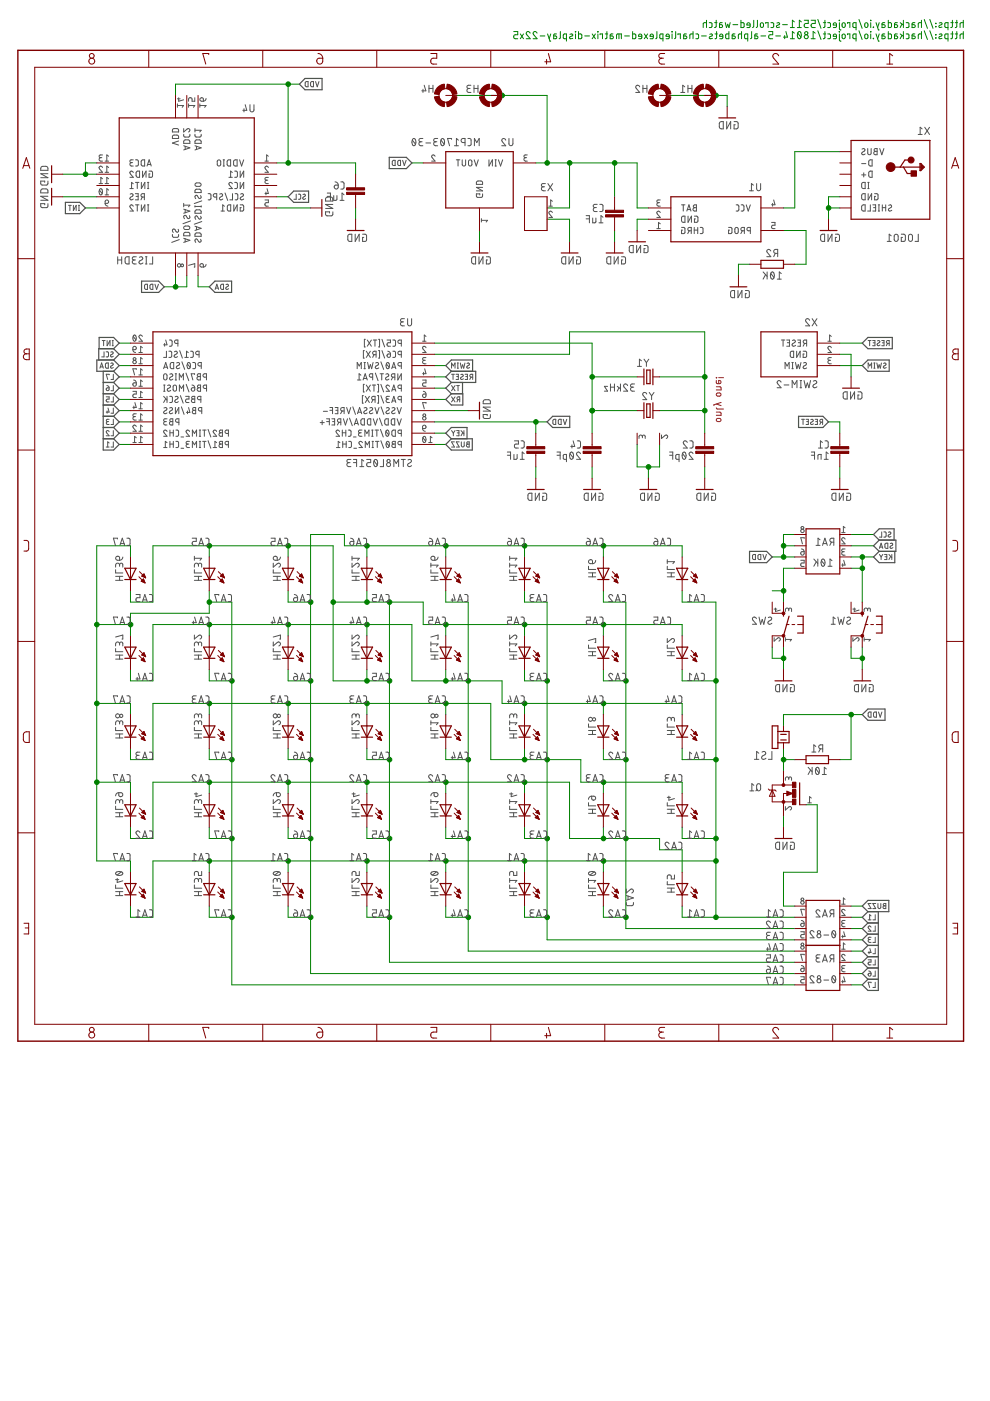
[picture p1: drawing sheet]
<svg xmlns="http://www.w3.org/2000/svg" width="210mm" height="297mm" viewBox="0 0 210 297" stroke-linecap="round" stroke-linejoin="round" font-family="sans-serif">
<g fill="none" stroke="#008000" stroke-width=".21">
<path d="M61.1 17.8v16.7M63.5 17.8h-26.3v2.4M108.9 6.7h.9v.7h-.5a.43 .43 0 0 0-.4 .4 .43 .43 0 0 0 .4 .4h.5M110.3 7.2l.7 1M111 7.2l-.7 1M112.4 7a.42 .42 0 0 0-.6-.3 .42 .42 0 0 0-.1 .7l.7 .8h-.8M113.9 7a.42 .42 0 0 0-.6-.3 .42 .42 0 0 0-.1 .7l.7 .8h-.9M114.5 7.6h1M116.1 7.2l.5 1.5h.2M116.8 7.2l-.4 1M118 7.2h-.5l-.1 .3v.7h.5l.1-.5-.6-.1M118.8 6.7v1.3l-.2 .2"/>
<path d="M120.1 8.2l-.7-.1 .1-.9h.6v1.5M120.8 7.3l.4-.1 .3 .2-.7 .5v.2h.6M122 6.7l.1 .1zM122 7.2v1M122.7 6.7v1.5l.6-.1v-.7l-.2-.2h-.4M124 7.6h1M125.6 7.2l.6 1M126.2 7.2l-.6 1M126.7 6.7l.1 .1zM126.8 7.2v1M127.2 7.4v-.2h.5v1M128.3 7.2h.5"/>
<path d="M128.7 6.7v1.4l-.4 .1M130 7.2h-.5l-.1 .3v.7h.5l.1-.2v-.3l-.6-.1M130.7 8.2v-.8l.3-.2h.7v1M131.2 7.2v1M132.4 7.6h1.1M134.1 6.7v1.5l.6-.1 .1-.7-.2-.2h-.5M136.1 7.7h-.7a.35 .35 0 0 1 .2-.5 .35 .35 0 0 1 .5 .3l-.1 .6-.6 .1M136.6 7.2l.7 1M137.3 7.2l-.7 1M138.5 7.7h-.7a.35 .35 0 0 1 .3-.5 .35 .35 0 0 1 .4 .3v.6l-.7 .1M139.3 6.7v1.3l-.3 .2M140.6 8.2l-.7-.1 .1-.9h.6v1.5"/>
<path d="M141.9 7.7h-.7a.35 .35 0 0 1 .3-.5 .35 .35 0 0 1 .4 .3l-.1 .6-.6 .1M142.5 6.7v.1zM142.5 7.2v1M143.3 6.7v1.3l-.3 .2M143.7 7.4v-.2h.6v1M145.5 7.2h-.4l-.2 .3v.7h.6l.1-.2v-.3l-.7-.1M146.9 7.2l-.6 .1v.9M146.9 6.7v1.5M147.5 7.2h.5l.1 .3-.1 .6-.5 .1M148.7 7.6h1.1M149.8 4.8l-.7 .1v.9M149.8 4.3v1.5"/>
<path d="M150.4 4.8h.4l.2 .3-.1 .7h-.5M150.5 7.3l.4-.1 .2 .2-.7 .5v.2h.7M151.5 4.8h.5M151.6 7.2h.5M151.8 4.3v1.4l-.3 .1M151.9 6.7v1.4l-.3 .1M153.1 4.8h-.4l-.2 .3v.7h.6l.1-.4-.7-.2M153.3 7.7h-.7a.35 .35 0 0 1 .2-.5 .35 .35 0 0 1 .5 .3l-.1 .6-.6 .1M153.8 4.8l.2 1 .3-.7 .3 .7 .2-1M154.5 6.7v1.5h-.5l-.1-.8 .1-.2h.5M155.4 5.2h1M155.8 7.2h-.4l-.2 .3v.7h.5l.2-.2v-.3l-.7-.1"/>
<path d="M157.1 4.3v1.5h.5l.2-.2v-.6l-.2-.2h-.5M157.2 7.2l-.6 .1-.1 .9M157.2 6.7v1.5M158.5 8.2l-.6-.1 .1-.9h.5v1.5M159 5.3h-.6a.35 .35 0 0 1 .2-.5 .35 .35 0 0 1 .4 .3v.7h-.6M159.4 6.7v1.3l-.3 .2M159.8 4.3v1.3l-.2 .2M160.6 4.3v1.3l-.3 .2M160.6 7.2h-.4l-.2 .3v.7h.5l.2-.5-.7-.1M161.2 5l.3-.2 .3 .2v.8h-.3l-.3-.2zM161.3 7.6h1M162.3 5v-.2h.6v1"/>
<path d="M163 6.7h.8v.7h-.5a.43 .43 0 0 0-.3 .4 .43 .43 0 0 0 .3 .4h.5M163.4 4.8h.5l.1 .3v.7h-.6M164.5 7.6h1M164.7 4.9l.4-.1 .2 .3-.6 .4-.1 .2 .2 .1 .5-.1M165.9 5.2h1M166.4 7.5v.7M166.6 6.7l.4 1.2h-.9M167.6 5.8h.8M167.6 8.2h.8M168.4 4.6l-.4-.3v1.5M168.4 7l-.4-.3v1.5M169.1 5.8h.8"/>
<path d="M169.1 7l.7 .9M169.2 6.8l.3-.1a.9 .9 0 0 1 0 1.5 .93 .93 0 0 1-.3-1.4zM169.9 4.6l-.4-.3v1.5M170.5 4.3h.9v.7h-.5a.44 .44 0 0 0-.4 .4 .44 .44 0 0 0 .4 .4h.5M172 4.3h.8v.7h-.5a.44 .44 0 0 0-.3 .4 .44 .44 0 0 0 .3 .4h.5M172 8.2h.8M172.8 7l-.4-.3v1.5M173.4 4.1l.7 1.9M173.4 6.5l.7 1.9M174.6 4.8h.5M174.6 7.2h.5M174.9 4.3v1.4l-.3 .1"/>
<path d="M174.9 6.7v1.4l-.3 .1M175.5 4.8h.4l.2 .3-.1 .7h-.5M175.5 7.2h.4l.2 .3-.1 .6-.5 .1M177.4 5.3h-.7a.35 .35 0 0 1 .2-.5 .35 .35 0 0 1 .5 .3l-.1 .7h-.6M177.4 7.7h-.7a.35 .35 0 0 1 .2-.5 .35 .35 0 0 1 .5 .3l-.1 .6-.6 .1M177.9 4.3l.1 .1zM177.9 6.7l.1 .1zM178 4.8v1.3l.3 .2M178 7.2v1.4l.3 .1M178.6 5l.2-.2 .4 .2-.1 .8h-.3l-.2-.2zM178.7 7.3l.2-.1 .3 .2v.5l-.3 .3-.3-.2zM179.7 5v-.2h.5v1"/>
<path d="M179.7 7.4v-.2h.5v1M181.5 5.8h-.5l-.2-.1 .2-.9h.5v1.5M181.5 8.2l-.7-.1 .2-.9h.5v1.5M182.1 4.1l.7 1.9M182.1 6.5l.7 1.9M183.4 5l.2-.2 .4 .2-.1 .8h-.3l-.2-.2zM183.5 7.3l.2-.1 .3 .2v.5l-.3 .3-.3-.2zM184.6 4.3l.1 .1zM184.6 6.7l.1 .1zM184.6 4.8v1M184.6 7.2v1M185.1 5.7l.1 .1z"/>
<path d="M185.1 8.1l.1 .1zM185.7 4.8l.5 1.5h.2M185.7 7.2l.5 1.5h.2M186.4 4.8l-.3 1M186.4 7.2l-.3 1M187.6 4.8h-.4l-.2 .3v.7h.5l.2-.2-.1-.2-.6-.2M187.6 7.2h-.4l-.2 .3v.7h.5l.2-.2-.1-.3-.6-.1M188.3 4.3v1.5h.5l.2-.2v-.6l-.2-.2h-.5M188.3 6.7v1.5l.6-.1 .1-.7-.2-.2h-.5M190.2 4.8h-.4l-.1 .3v.7h.5l.1-.2v-.2l-.6-.2M190.2 7.2h-.4l-.1 .3v.7h.5l.1-.2v-.3l-.6-.1M190.9 4.8l.6 .5"/>
<path d="M190.9 7.2l.6 .5M191.2 5.1l-.3 .7M191.2 7.5l-.3 .7M191.5 4.3v1.5M191.5 6.7v1.5M192.1 4.8h.5l.1 .3v.7h-.6M192.1 7.2h.5l.1 .3v.6l-.6 .1M194 4.8h-.5l-.1 .3v.7h.5l.2-.2-.1-.2-.6-.2M194 7.2h-.5l-.1 .3v.7h.5l.2-.2-.1-.3-.6-.1M195.4 4.8l-.7 .1v.9M195.4 7.2l-.7 .1v.9M195.4 4.3v1.5"/>
<path d="M195.4 6.7v1.5M196 4.1l.6 1.9M196 6.5l.6 1.9M197.1 4.1l.7 1.9M197.1 6.5l.7 1.9M198.4 4.9l.1 .1zM198.4 5.6l.1 .1zM198.4 7.3l.1 .1zM198.4 8l.1 .1zM199.1 4.9l.4-.1 .2 .3-.5 .3-.1 .3 .2 .1 .4-.1M199.1 7.3l.4-.1 .2 .2-.5 .4-.1 .3h.6M201 5.8h-.5l-.2-.1 .1-.9h.6v1.5"/>
<path d="M201 8.2l-.7-.1 .1-.9h.6v1.5M201.6 4.8h.5M201.6 7.2h.5M201.9 4.3v1.4l-.3 .1M201.9 6.7v1.4l-.3 .1M202.5 4.8h.5M202.5 7.2h.5M202.9 4.3l-.1 1.4-.3 .1M202.9 6.7l-.1 1.4-.3 .1M204.2 4.8l-.6 .1v.9M204.2 7.2l-.6 .1v.9M204.2 4.3v1.5"/>
<path d="M204.2 6.7v1.5M13.3 36.9h7.2M20.5 34.5h-2.4v2.4M58.7 34.5h16.7v2.4M87.3 34.5h2.4M96.9 20.2h19.1v14.3M113.6 34.5h21.5v9.6h2.4M120.8 34.5v9.6h-4.8M130.3 34.5v7.2M142.2 20.2h12v2.4M178.1 32.2h-9.6v11.9h-2.4M13.3 41.7h7.2"/>
<path d="M18.1 44.1h2.4M37.2 58.4v2.4M39.6 58.4v2.4h-4.8M42 58.4v2.4h2.4M58.7 44.1h7.1M58.7 41.7h2.4M75.4 44.1v2.4M101.7 48.9v2.4M116 46.5h4.8v4.8M130.3 48.9v2.4M137.5 46.5h-2.4v2.4M159 56h-2.4v2.4"/>
<path d="M166.1 48.9h4.8v7.1h-2.4M175.7 44.1h2.4M178.1 41.7h-2.4v4.8M25.3 79.9h2.4M25.3 72.7h2.4M25.3 75.1h2.4M25.3 77.5h2.4M92.1 75.1h28.7v-4.7h28.6v21.4M92.1 72.7h33.4v19.1M92.1 79.9h2.4M92.1 77.5h2.4M125.5 79.9h9.6"/>
<path d="M139.8 79.9h9.6M178.1 72.7h4.7M178.1 75.1h2.3v4.8M178.1 77.5h4.7M25.3 87.1h2.4M25.3 89.5h2.4M25.3 82.3h2.4M25.3 84.7h2.4M25.3 91.8h2.4M25.3 94.2h2.4M92.1 87.1h7.2M92.1 89.5h23.9"/>
<path d="M92.1 82.3h2.4M92.1 84.7h2.4M92.1 91.8h2.4M92.1 94.2h2.4M113.6 89.5v2.3M113.6 99v2.4M125.5 99v2.4M125.5 87.1h9.6M135.1 94.2v4.8h4.7v-4.8M137.5 99v2.4M139.8 87.1h9.6M149.4 99v2.4"/>
<path d="M175.7 89.5h2.4v2.3M178.1 99v2.4M27.7 118.1v-2.4h-7.2v66.8h7.2v2.4M44.4 115.7v2.4M61.1 115.7v2.4M77.8 115.7v2.4M94.5 115.7v2.4M111.2 115.7v2.4M127.9 115.7v2.4M144.6 118.1v-2.4h-71.6v-2.4h-7.2v93.1h102.7M163.7 118.1h4.8M166.1 115.7h2.4"/>
<path d="M168.5 113.3h-2.4v4.8M180.4 115.7h4.8M180.4 113.3h4.8M180.4 118.1h4.8M182.8 118.1v9.6M20.5 132.4h7.2M27.7 125.3v2.4h4.7v-12h38.2v28.7h12M44.4 127.7h4.7v81.1h119.4M44.4 125.3v4.7h-16.7v4.8M44.4 132.4v2.4M61.1 125.3v2.4h4.7M61.1 132.4v2.4"/>
<path d="M70.6 127.7h19.1v4.7h54.9v2.4M77.8 125.3v2.4M77.8 132.4v2.4M82.6 127.7v76.3h85.9M94.5 125.3v2.4h4.8v74h69.2M94.5 132.4v2.4M111.2 125.3v2.4h4.8v71.6h52.5M111.2 132.4v2.4M127.9 125.3v2.4h4.8v69.2h35.8M127.9 132.4v2.4M144.6 125.3v2.4h7.2v66.8M163.7 137.2v2.4h2.4"/>
<path d="M163.7 125.3h2.4M166.1 137.2v4.8M168.5 120.5h-2.4v7.2M180.4 137.2v2.4h2.4M180.4 120.5h2.4M182.8 137.2v4.8M20.5 149.1h7.2v2.4M27.7 142v2.4h4.7v-12h54.9v12h19.1v4.7h38.2v2.4M27.7 158.7v2.4h4.7v-12h71.7v12h19v4.7h21.5v2.4M44.4 142v2.4h4.7M44.4 158.7v2.4h4.7M44.4 149.1v2.4"/>
<path d="M61.1 142v2.4h4.7M61.1 158.7v2.4h4.7M61.1 149.1v2.4M77.8 158.7v2.4h4.8M77.8 142v2.4M77.8 149.1v2.4M94.5 158.7v2.4h4.8M94.5 142v2.4M94.5 149.1v2.4M111.2 142v2.4h4.8M111.2 149.1v2.4M111.2 158.7v2.4"/>
<path d="M127.9 142v2.4h4.8M127.9 158.7v2.4h4.8M127.9 149.1v2.4M144.6 142v2.4h7.2M144.6 158.7v2.4h7.2M166.1 158.7v4.7M180.4 151.5v9.6h-2.3M182.8 151.5h-16.7v2.4M20.5 165.8h7.2v2.4M27.7 175.4v2.4h4.7v-12h88.4v12h19v2.4h4.8v4.7M44.4 175.4v2.4h4.7M44.4 165.8v2.4"/>
<path d="M61.1 175.4v2.4h4.7M61.1 165.8v2.4M77.8 175.4v2.4h4.8M77.8 165.8v2.4M94.5 175.4v2.4h4.8M94.5 165.8v2.4M111.2 175.4v2.4h4.8M111.2 165.8v2.4M127.9 165.8v2.4M127.9 175.4v2.4M144.6 175.4v2.4h7.2M166.1 161.1h2.4"/>
<path d="M166.1 173v2.4M170.9 170.6h2.4v14.3h-7.2v7.2h2.4M44.4 192.1v2.4h4.7M44.4 182.5v2.4M61.1 192.1v2.4h4.7M61.1 182.5v2.4M77.8 192.1v2.4h4.8M77.8 182.5v2.4M94.5 192.1v2.4h4.8M94.5 182.5v2.4M111.2 192.1v2.4h4.8M111.2 182.5v2.4"/>
<path d="M127.9 192.1v2.4h4.8M127.9 182.5v2.4M144.6 192.1v2.4h23.9M151.8 182.5h-119.4v12h-4.7v-2.4M180.4 194.5h2.4M180.4 196.9h2.4M180.4 199.3h2.4M180.4 192.1h2.4M180.4 204h2.4M180.4 208.8h2.4M180.4 201.7h2.4M180.4 206.4h2.4"/>
<circle cx="170.9" cy="7.8" r=".42"/>
<circle cx="170.9" cy="7" r=".34"/>
</g>
<g fill="#008000" stroke="#008000" stroke-width=".21">
<circle cx="151.8" cy="144.4" r=".49"/>
<circle cx="151.8" cy="161.1" r=".49"/>
<circle cx="151.8" cy="177.8" r=".49"/>
<circle cx="151.8" cy="182.5" r=".49"/>
<circle cx="128" cy="182.5" r=".49"/>
<circle cx="111.2" cy="182.5" r=".49"/>
<circle cx="94.5" cy="182.5" r=".49"/>
<circle cx="77.8" cy="182.5" r=".49"/>
<circle cx="61.1" cy="182.5" r=".49"/>
<circle cx="151.8" cy="194.5" r=".49"/>
<circle cx="44.4" cy="182.5" r=".49"/>
<circle cx="128" cy="132.4" r=".49"/>
<circle cx="111.2" cy="132.4" r=".49"/>
<circle cx="82.6" cy="144.4" r=".49"/>
<circle cx="82.6" cy="161.1" r=".49"/>
<circle cx="82.6" cy="177.8" r=".49"/>
<circle cx="82.6" cy="194.5" r=".49"/>
<circle cx="94.5" cy="132.4" r=".49"/>
<circle cx="77.8" cy="127.7" r=".49"/>
<circle cx="44.4" cy="115.7" r=".49"/>
<circle cx="61.1" cy="115.7" r=".49"/>
<circle cx="77.8" cy="144.4" r=".49"/>
<circle cx="70.7" cy="127.7" r=".49"/>
<circle cx="82.6" cy="127.7" r=".49"/>
<circle cx="132.7" cy="177.8" r=".49"/>
<circle cx="132.7" cy="161.1" r=".49"/>
<circle cx="132.7" cy="144.4" r=".49"/>
<circle cx="128" cy="177.8" r=".49"/>
<circle cx="94.5" cy="165.8" r=".49"/>
<circle cx="77.8" cy="165.8" r=".49"/>
<circle cx="61.1" cy="165.8" r=".49"/>
<circle cx="111.2" cy="165.8" r=".49"/>
<circle cx="44.4" cy="165.8" r=".49"/>
<circle cx="132.7" cy="194.5" r=".49"/>
<circle cx="49.2" cy="144.4" r=".49"/>
<circle cx="49.2" cy="161.1" r=".49"/>
<circle cx="49.2" cy="177.8" r=".49"/>
<circle cx="44.4" cy="127.7" r=".49"/>
<circle cx="20.5" cy="132.4" r=".49"/>
<circle cx="20.5" cy="149.1" r=".49"/>
<circle cx="20.5" cy="165.8" r=".49"/>
<circle cx="27.7" cy="132.4" r=".49"/>
<circle cx="49.2" cy="194.5" r=".49"/>
<circle cx="116" cy="177.8" r=".49"/>
<circle cx="116" cy="161.1" r=".49"/>
<circle cx="116" cy="144.4" r=".49"/>
<circle cx="111.2" cy="161.1" r=".49"/>
<circle cx="77.8" cy="149.1" r=".49"/>
<circle cx="61.1" cy="149.1" r=".49"/>
<circle cx="44.4" cy="149.1" r=".49"/>
<circle cx="94.5" cy="149.1" r=".49"/>
<circle cx="128" cy="165.8" r=".49"/>
<circle cx="116" cy="194.5" r=".49"/>
<circle cx="99.3" cy="144.4" r=".49"/>
<circle cx="99.3" cy="161.1" r=".49"/>
<circle cx="99.3" cy="177.8" r=".49"/>
<circle cx="99.3" cy="194.5" r=".49"/>
<circle cx="94.5" cy="144.4" r=".49"/>
<circle cx="61.1" cy="132.4" r=".49"/>
<circle cx="44.4" cy="132.4" r=".49"/>
<circle cx="77.8" cy="132.4" r=".49"/>
<circle cx="128" cy="149.1" r=".49"/>
<circle cx="111.2" cy="149.1" r=".49"/>
<circle cx="65.9" cy="144.4" r=".49"/>
<circle cx="65.9" cy="161.1" r=".49"/>
<circle cx="65.9" cy="177.8" r=".49"/>
<circle cx="65.9" cy="194.5" r=".49"/>
<circle cx="128" cy="115.7" r=".49"/>
<circle cx="111.2" cy="115.7" r=".49"/>
<circle cx="94.5" cy="115.7" r=".49"/>
<circle cx="77.8" cy="115.7" r=".49"/>
<circle cx="65.9" cy="127.7" r=".49"/>
<circle cx="125.6" cy="87.1" r=".49"/>
<circle cx="125.6" cy="79.9" r=".49"/>
<circle cx="149.4" cy="87.1" r=".49"/>
<circle cx="149.4" cy="79.9" r=".49"/>
<circle cx="18.1" cy="36.9" r=".49"/>
<circle cx="182.8" cy="139.6" r=".49"/>
<circle cx="166.1" cy="139.6" r=".49"/>
<circle cx="151.8" cy="20.2" r=".49"/>
<circle cx="175.7" cy="44.1" r=".49"/>
<circle cx="137.5" cy="99" r=".49"/>
<circle cx="61.1" cy="17.8" r=".49"/>
<circle cx="61.1" cy="34.5" r=".49"/>
<circle cx="37.2" cy="60.8" r=".49"/>
<circle cx="113.6" cy="89.5" r=".49"/>
<circle cx="166.1" cy="118.1" r=".49"/>
<circle cx="166.1" cy="115.7" r=".49"/>
<circle cx="180.5" cy="151.5" r=".49"/>
<circle cx="182.8" cy="120.5" r=".49"/>
<circle cx="182.8" cy="118.1" r=".49"/>
<circle cx="166.1" cy="125.3" r=".49"/>
<circle cx="166.1" cy="161.1" r=".49"/>
<circle cx="106.5" cy="20.2" r=".49"/>
<circle cx="120.8" cy="34.5" r=".49"/>
<circle cx="116" cy="34.5" r=".49"/>
<circle cx="130.3" cy="34.5" r=".49"/>
</g>
<path d="M3.8 10.7h200.5v210h-200.5zM166.9 168l.9 .2-.9 .3v-.3h.3" fill="none" stroke="#800000" stroke-width=".3"/>
<g fill="none" stroke="#800000" stroke-width=".21">
<path d="M7.4 14.3h193.3v202.9h-193.3zM31.5 10.7v3.6M44.3 11.6v-.3h-1.3l.6 2.3M55.7 10.7v3.6M67.3 12.6l.2-.2 .9-.1v.7a.65 .65 0 0 1-.8 .6 .65 .65 0 0 1-.3-1zM67.4 11.3l.7 .3 .3 .7M79.9 10.7v3.6M91.3 11.3h1.3v1h-.8a.64 .64 0 0 0-.5 .7 .64 .64 0 0 0 .5 .6h.8M104.1 10.7v3.6M115.9 12.6v1M116.3 11.3l.5 1.8h-1.3M128.2 10.7v3.6"/>
<path d="M140.3 12.3a.62 .62 0 0 0-.6 .7 .62 .62 0 0 0 .6 .6h.6M140.9 11.3h-.7a.5 .5 0 0 0-.5 .5 .5 .5 0 0 0 .5 .5h.5M152.4 10.7v3.6M165.1 11.8a.62 .62 0 0 0-.9-.4 .62 .62 0 0 0-.2 .9l1.1 1.3h-1.2M176.6 10.7v3.6M188 13.6h1.3M189.3 11.8l-.7-.5v2.3M4.8 35.7l.8-2.3 .7 2.3M5 35.1h1.1M10.9 36.9h2.4M20.5 34.5h4.8M20.5 36.9h4.8"/>
<path d="M20.5 39.3h4.8M37.2 20.2v4.8M39.6 20.2v4.8M42 20.2v4.8M53.9 34.5h4.8M53.9 36.9h4.8M53.9 39.3h4.8M75.4 36.9v2.9M89.7 34.5h4.8M94.5 20.2h2.4M104.1 20.2h2.3M108.8 34.5h4.8"/>
<path d="M139.8 20.2h2.4M149.4 20.2h2.4M154.2 22.6v2.4M178.1 34.5h2.3M178.1 36.9h2.3M178.1 39.3h2.3M178.1 32.2h2.3M201.8 35.7l.7-2.3 .8 2.3M202 35.1h1.1M3.8 54.8h3.6M10.9 41.7h2.4M20.5 41.7h4.8"/>
<path d="M20.5 44.1h4.8M37.2 53.6v4.8M39.6 53.6v4.8M42 53.6v4.8M53.9 41.7h4.8M53.9 44.1h4.8M65.8 44.1h2.4M75.4 41.2v2.9M75.4 46.5v2.4M101.7 44.1v4.8M101.7 51.3v2.3M116 41.7h-4.8v7.2h4.8"/>
<path d="M120.8 51.3v2.3M130.3 41.7v2.9M130.3 46v2.9M130.3 51.3v2.3M135.1 48.9v2.4M137.5 48.9h4.7M137.5 44.1h4.7M137.5 46.5h4.7M156.6 58.4v2.4M159 56h2.3M161.3 48.9h4.8M161.3 44.1h4.8"/>
<path d="M166.1 56h2.4M175.7 46.5v2.4M178.1 41.7h2.3M178.1 44.1h2.3M200.7 54.8h3.6M5.2 74.1l1-.1v2.3h-.6a.62 .62 0 0 1-.6-.7 .62 .62 0 0 1 .6-.6l-.5-.2v-.4zM5.6 75h.6M27.7 79.9h4.7M27.7 72.7h4.7M27.7 75.1h4.7M27.7 77.5h4.7M87.3 79.9h4.8"/>
<path d="M87.3 72.7h4.8M87.3 75.1h4.8M87.3 77.5h4.8M135.1 79.9h1.4M138.4 79.9h1.4M173.3 72.7h4.8M173.3 75.1h4.8M173.3 77.5h4.8M180.4 79.9v2.4M202.1 74.3l.3-.3h.8v2.3a1.14 1.14 0 0 1-1.2-.3l-.1-.4 .1-.3 .5-.3-.4-.2zM202.5 75h.7M3.8 95.4h3.6"/>
<path d="M27.7 82.3h4.7M27.7 84.7h4.7M27.7 87.1h4.7M27.7 89.5h4.7M27.7 91.8h4.7M27.7 94.2h4.7M87.3 82.3h4.8M87.3 84.7h4.8M87.3 87.1h4.8M87.3 89.5h4.8M87.3 91.8h4.8M87.3 94.2h4.8"/>
<path d="M99.3 87.1h2.4M113.6 91.8v2.9M113.6 96.1v2.9M125.5 91.8v2.9M125.5 96.1v2.9M135.1 87.1h1.4M135.1 91.8v2.4M138.4 87.1h1.4M139.8 91.8v2.4M149.4 91.8v2.9M149.4 96.1v2.9M178.1 91.8v2.9"/>
<path d="M178.1 96.1v2.9M200.7 95.4h3.6M5.1 114.6h.7l.3 .5-.1 1.5-.3 .2h-.6M27.7 118.1v7.2M44.4 118.1v7.2M61.1 118.1v7.2M77.8 118.1v7.2M94.5 118.1v7.2M111.2 118.1v7.2M113.6 101.4v2.4M125.5 101.4v2.4M127.9 118.1v7.2"/>
<path d="M137.5 101.4v2.4M144.6 118.1v7.2M149.4 101.4v2.4M168.5 115.7h2.4M168.5 118.1h2.4M168.5 113.3h2.4M178.1 101.4v2.4M178.1 115.7h2.3M178.1 118.1h2.3M178.1 113.3h2.3M202 114.6h.7l.3 .5-.1 1.5-.2 .2h-.7M3.8 136h3.6"/>
<path d="M27.7 134.8v7.2M29.4 122.3l1.4 1.3M29.4 139l1.4 1.3M29.6 121.2l1.3 1.3M29.6 137.9l1.3 1.3M29.9 123.2l.5-.5 .4 .9zM29.9 139.9l.5-.4 .4 .8zM30 123.2h.6M30 139.9h.6M30 123.3h.6M30.1 122.2h.6M30.1 140h.5"/>
<path d="M30.1 122.2l.8 .3M30.1 138.9l.4-.5 .4 .8M30.1 138.9l.8 .3M30.1 138.9h.6M30.1 139.8h.4M30.1 123h.4M30.1 138.8h.6M30.2 122h.5M30.2 139.7h.3M30.2 122.9h.3M30.3 121.9h.3M30.3 138.7h.3"/>
<path d="M30.3 123.4h.4M30.3 122.3h.5M30.3 122.8h.1M30.3 139h.5M30.3 139.6h.1M30.4 138.5h.2M30.4 121.8h.2M30.5 138.4h.1M30.5 121.7h.1M30.5 121.7l.4 .8M30.5 121.7l-.4 .5M30.5 123.5h.2"/>
<path d="M30.6 122.4h.2M30.6 139.1h.2M30.8 122.5h.1M30.9 139.2h.1M44.4 134.8v7.2M46.2 122.3l1.3 1.3M46.2 139l1.3 1.3M46.3 121.2l1.3 1.3M46.3 137.9l1.3 1.3M46.6 123.2l.5-.5 .4 .9zM46.6 139.9l.5-.4 .4 .8zM46.7 139.9h.6"/>
<path d="M46.7 123.2h.6M46.7 123.3h.6M46.8 122.2h.6M46.8 140h.5M46.8 138.9l.4-.5 .4 .8zM46.8 122.2l.8 .3M46.8 138.9h.7M46.8 123h.4M46.8 139.8h.4M46.9 122h.5M46.9 138.8h.5M46.9 122.9h.3"/>
<path d="M46.9 139.7h.3M47 138.7h.3M47 121.9h.3M47 123.4h.4M47 122.3h.5M47 139.6h.2M47.1 122.8h.1M47.1 139h.4M47.1 138.5h.2M47.1 121.8h.2M47.2 121.7h.1M47.2 138.4h.1"/>
<path d="M47.2 123.5h.2M47.2 121.7l.4 .8M47.2 121.7l-.4 .5M47.3 122.4h.2M47.3 139.1h.2M47.5 122.5h.1M47.6 139.2h.1M61.1 134.8v7.2M62.9 122.3l1.3 1.3M62.9 139l1.3 1.3M63 121.2l1.3 1.3M63 137.9l1.3 1.3"/>
<path d="M63.4 139.9l.4-.4 .4 .8zM63.4 123.2h.6M63.4 139.9h.6M63.4 123.3h.7M63.5 122.2h.7M63.5 140h.6M63.5 122.2l.8 .3M63.5 138.9l.4-.5 .4 .8M63.5 138.9l.8 .3M63.5 138.9h.7M63.5 139.8h.5M63.5 123h.4"/>
<path d="M63.6 138.8h.5M63.6 122h.5M63.6 139.7h.3M63.6 122.9h.3M63.7 121.9h.4M63.7 138.7h.4M63.7 123.4h.4M63.7 122.3h.5M63.8 122.8h.1M63.8 139h.4M63.8 139.6h.1M63.8 121.8h.2"/>
<path d="M63.8 138.5h.2M63.8 122.7l.4 .9-.8-.4zM63.9 138.4h.1M63.9 121.7h.1M63.9 121.7l.4 .8M63.9 121.7l-.4 .5M64 123.5h.1M64 122.4h.2M64 139.1h.3M64.2 122.5h.1M64.3 139.2h.1M77.8 134.8v7.2"/>
<path d="M79.6 122.3l1.3 1.3M79.6 139l1.3 1.3M79.7 121.2l1.3 1.3M79.7 137.9l1.3 1.3M80.1 123.2l.4-.5 .4 .9zM80.1 139.9l.4-.4 .4 .8zM80.1 139.9h.6M80.1 123.2h.6M80.2 123.3h.6M80.2 122.2h.7M80.2 140h.6M80.2 122.2l.8 .3"/>
<path d="M80.2 138.9l.5-.5 .3 .8M80.2 138.9l.8 .3M80.2 138.9h.7M80.2 139.8h.5M80.2 123h.5M80.3 122h.5M80.3 138.8h.5M80.3 122.9h.3M80.3 139.7h.3M80.4 138.7h.4M80.4 121.9h.4M80.4 123.4h.4"/>
<path d="M80.4 122.3h.5M80.5 139h.4M80.5 139.6h.1M80.5 122.8h.1M80.5 138.5h.2M80.5 121.8h.2M80.6 121.7h.1M80.6 138.4h.1M80.7 123.5h.2M80.7 121.7l.3 .8M80.7 121.7l-.5 .5M80.7 122.4h.3"/>
<path d="M80.7 139.1h.3M81 122.5h.1M81 139.2h.1M94.5 134.8v7.2M96.3 122.3l1.3 1.3M96.3 139l1.3 1.3M96.4 121.2l1.3 1.3M96.4 137.9l1.3 1.3M96.8 139.9l.4-.4 .4 .8zM96.8 123.2h.6M96.8 139.9h.6M96.9 123.3h.6"/>
<path d="M96.9 138.9l.5-.5 .3 .8zM96.9 122.2l.8 .3M96.9 140h.6M96.9 122.2h.7M96.9 138.9h.7M96.9 123h.5M96.9 139.8h.5M97 138.8h.5M97 122h.5M97 139.7h.3M97.1 122.9h.2M97.1 138.7h.4"/>
<path d="M97.1 121.9h.4M97.1 123.4h.4M97.2 122.3h.4M97.2 139.6h.1M97.2 122.8h.1M97.2 139h.4M97.2 121.8h.2M97.2 138.5h.2M97.2 122.7l.4 .9-.8-.4zM97.3 138.4h.1M97.3 121.7h.1M97.4 121.7l.3 .8"/>
<path d="M97.4 121.7l-.5 .5M97.4 123.5h.2M97.4 122.4h.3M97.4 139.1h.3M97.7 122.5h.1M97.7 139.2h.1M111.2 134.8v7.2M113 122.3l1.3 1.3M113 139l1.3 1.3M113.1 121.2l1.3 1.3M113.1 137.9l1.3 1.3M113.5 123.2l.5-.5 .3 .9z"/>
<path d="M113.5 139.9l.5-.4 .3 .8zM113.5 139.9h.6M113.6 123.2h.5M113.6 123.3h.6M113.6 122.2h.7M113.6 122.2l.8 .3M113.6 140h.6M113.6 138.9h.7M113.6 139.8h.5M113.7 123h.4M113.7 122h.5M113.7 138.8h.5"/>
<path d="M113.8 122.9h.2M113.8 139.7h.2M113.8 121.9h.4M113.8 138.7h.4M113.8 123.4h.4M113.9 122.3h.4M113.9 122.8h.1M113.9 139h.4M113.9 139.6h.1M113.9 138.5h.3M113.9 121.8h.2M114 138.4h.1"/>
<path d="M114 121.7h.1M114.1 121.7l.3 .8M114.1 121.7l-.5 .5M114.1 138.4l.3 .8-.8-.3zM114.1 123.5h.2M114.1 122.4h.3M114.2 139.1h.2M114.4 122.5h.1M114.4 139.2h.1M127.9 134.8v7.2M129.7 122.3l1.3 1.3M129.7 139l1.3 1.3"/>
<path d="M129.8 121.2l1.3 1.3M129.8 137.9l1.3 1.3M130.2 139.9l.5-.4 .3 .8zM130.3 123.2h.5M130.3 139.9h.6M130.3 123.3h.6M130.3 138.9l.5-.5 .3 .8zM130.3 122.2h.7M130.3 122.2l.8 .3M130.3 140h.6M130.3 138.9h.7M130.4 123h.4"/>
<path d="M130.4 139.8h.4M130.4 138.8h.6M130.4 122h.5M130.5 139.7h.2M130.5 122.9h.2M130.5 138.7h.4M130.5 121.9h.4M130.5 123.4h.4M130.6 122.3h.4M130.6 139.6h.1M130.6 122.8h.1M130.6 139h.4"/>
<path d="M130.6 121.8h.3M130.6 138.5h.3M130.7 122.7l.3 .9-.8-.4zM130.7 121.7h.1M130.7 138.4h.1M130.8 121.7l.3 .8M130.8 121.7l-.5 .5M130.8 123.5h.2M130.8 122.4h.3M130.9 139.1h.2M131.1 122.5h.1M131.1 139.2h.1"/>
<path d="M144.6 134.8v7.2M146.4 122.3l1.3 1.3M146.4 139l1.3 1.3M146.5 121.2l1.3 1.3M146.5 137.9l1.3 1.3M146.9 123.2l.5-.5 .3 .9zM146.9 139.9l.5-.4 .3 .8zM147 139.9h.6M147 123.3h.6M147 123.2h.6M147 122.2l.8 .3M147 122.2h.7"/>
<path d="M147 138.9l.5-.5 .3 .8M147 138.9l.8 .3M147 140h.6M147 138.9h.7M147.1 139.8h.4M147.1 123h.4M147.1 122h.6M147.1 138.8h.6M147.2 122.9h.2M147.2 139.7h.3M147.2 121.9h.4M147.2 138.7h.4"/>
<path d="M147.3 123.4h.3M147.3 122.3h.4M147.3 122.8h.1M147.3 139h.4M147.3 139.6h.1M147.3 138.5h.3M147.4 121.8h.2M147.4 138.4h.1M147.5 121.7h.1M147.5 121.7l.3 .8M147.5 121.7l-.5 .5M147.5 123.5h.2"/>
<path d="M147.5 122.4h.3M147.6 139.1h.2M147.8 122.5h.1M147.8 139.2h.1M163.7 127.7v2.3h2.4v-2.3M163.7 137.2v-2.4h2.4v2.4M166.7 132.4h.6M167.9 132.4h.6M168.5 120.5h2.4M169.1 132.4h1.2M178.1 120.5h2.3M180.4 127.7v2.3h2.4v-2.3"/>
<path d="M180.4 137.2v-2.4h2.4v2.4M183.4 132.4h.6M184.6 132.4h.6M185.8 132.4h1.2M200.7 136h3.6M5.2 155.3l1-.1v2.2h-.8l-.4-.4v-1.4zM27.7 151.5v7.2M29.4 155.7l1.4 1.3M29.6 154.6l1.3 1.3M29.9 156.7l.5-.5 .4 .8M29.9 156.7l.9 .3M30 156.6h.6"/>
<path d="M30.1 156.7h.5M30.1 155.6h.6M30.1 156.5h.4M30.1 155.5h.6M30.2 156.4h.3M30.2 155.4h.4M30.3 140.1h.4M30.3 156.3h.1M30.3 156.8h.4M30.4 155.7h.4M30.4 155.3h.2M30.5 155.2h.1"/>
<path d="M30.5 155.1l.4 .8-.8-.3zM30.6 140.2h.1M30.6 156.9h.1M30.6 155.8h.2M30.9 155.9h.1M44.4 151.5v7.2M46.2 155.7l1.3 1.3M46.3 154.6l1.3 1.3M46.7 156.6h.6M46.8 155.6l.4-.5 .4 .8zM46.8 156.7h.5M46.8 156.5h.4"/>
<path d="M46.8 155.6h.7M46.8 155.5h.6M46.9 156.4h.3M47 155.4h.3M47 140.1h.4M47 156.3h.2M47.1 156.8h.3M47.1 155.7h.4M47.1 155.3h.2M47.1 156.2l.4 .8-.9-.3zM47.2 155.2h.1M47.3 140.2h.1"/>
<path d="M47.3 156.9h.1M47.3 155.8h.2M47.6 155.9h.1M61.1 151.5v7.2M62.9 155.7l1.3 1.3M63 154.6l1.3 1.3M63.4 156.6h.6M63.5 155.6l.4-.5 .4 .8M63.5 155.6l.8 .3M63.5 156.7h.6M63.5 156.5h.5M63.5 155.6h.7"/>
<path d="M63.6 155.5h.5M63.6 156.4h.3M63.7 155.4h.4M63.7 140.1h.4M63.7 156.3h.2M63.8 156.8h.3M63.8 155.7h.4M63.8 155.3h.2M63.8 156.2l.4 .8-.8-.3zM63.9 155.2h.1M64 140.2h.2M64 156.9h.2"/>
<path d="M64.1 155.8h.2M64.3 155.9h.1M77.8 151.5v7.2M79.6 155.7l1.3 1.3M79.7 154.6l1.3 1.3M80.1 156.6h.6M80.2 155.6l.5-.5 .3 .8zM80.2 156.7h.6M80.2 156.5h.5M80.2 155.6h.7M80.3 155.5h.5M80.3 156.4h.3"/>
<path d="M80.4 155.4h.4M80.4 140.1h.4M80.4 156.3h.2M80.5 156.8h.3M80.5 155.7h.4M80.5 155.3h.2M80.5 156.2l.4 .8-.8-.3zM80.6 155.2h.1M80.7 140.2h.2M80.7 156.9h.2M80.8 155.8h.2M81 155.9h.1"/>
<path d="M94.5 151.5v7.2M96.3 155.7l1.3 1.3M96.4 154.6l1.3 1.3M96.8 156.6h.6M96.9 155.6l.5-.5 .3 .8zM96.9 156.7h.6M96.9 156.5h.5M96.9 155.6h.7M97 155.5h.5M97 156.4h.3M97.1 155.4h.4M97.2 140.1h.3"/>
<path d="M97.2 156.3h.1M97.2 156.8h.3M97.2 155.7h.4M97.2 155.3h.2M97.2 156.2l.4 .8-.8-.3zM97.3 155.2h.1M97.4 140.2h.2M97.4 156.9h.2M97.5 155.8h.2M97.7 155.9h.1M111.2 151.5v7.2M113 155.7l1.3 1.3"/>
<path d="M113.1 154.6l1.3 1.3M113.5 156.6h.7M113.6 156.7h.6M113.6 155.6h.7M113.6 156.5h.5M113.7 155.5h.5M113.7 156.4h.3M113.8 155.4h.4M113.9 140.1h.3M113.9 156.3h.1M113.9 156.8h.3M113.9 155.7h.4"/>
<path d="M113.9 155.3h.3M114 156.2l.3 .8-.8-.3zM114 155.2h.1M114.1 155.1l.3 .8-.8-.3zM114.1 140.2h.2M114.2 156.9h.1M114.2 155.8h.2M114.4 155.9h.1M127.9 151.5v7.2M129.7 155.7l1.3 1.3M129.8 154.6l1.3 1.3M130.2 156.6h.7"/>
<path d="M130.3 155.6l.5-.5 .3 .8zM130.3 156.7h.6M130.3 156.5h.5M130.4 155.6h.6M130.4 155.5h.6M130.5 156.4h.2M130.5 155.4h.4M130.6 140.1h.3M130.6 156.3h.1M130.6 156.8h.3M130.6 155.7h.4M130.6 155.3h.3"/>
<path d="M130.7 156.2l.3 .8-.8-.3zM130.7 155.2h.1M130.8 140.2h.2M130.9 156.9h.1M130.9 155.8h.2M131.1 155.9h.1M144.6 151.5v7.2M146.4 155.7l1.3 1.3M146.5 154.6l1.3 1.3M146.9 156.6h.7M147 156.7h.6M147.1 155.6h.6"/>
<path d="M147.1 156.5h.4M147.1 155.5h.6M147.2 156.4h.3M147.2 155.4h.4M147.3 140.1h.4M147.3 156.3h.1M147.3 156.8h.4M147.3 155.7h.5M147.3 155.3h.3M147.4 156.2l.3 .8-.8-.3zM147.4 155.2h.1M147.5 155.1l.3 .8-.8-.3z"/>
<path d="M147.5 140.2h.2M147.6 156.9h.1M147.6 155.8h.2M147.8 155.9h.1M166.1 142v2.4M166.1 153.9v1.2M166.1 157.5v1.2M182.8 142v2.4M202.1 155.3l1.1-.1v2.2h-.9l-.4-.4v-1.2zM3.8 176.6h3.6M27.7 168.2v7.2M29.4 172.4l1.4 1.3"/>
<path d="M29.6 171.3l1.3 1.3M29.9 173.4l.5-.5 .4 .8M29.9 173.4l.9 .3M30 173.3h.6M30.1 172.3l.4-.5 .4 .8zM30.1 173.2h.4M30.1 173.4h.5M30.1 172.3h.7M30.1 172.2h.6M30.2 173.1h.3M30.2 172.1h.4M30.3 173h.2"/>
<path d="M30.4 172h.2M30.4 173.5h.3M30.4 172.4h.4M30.5 171.9h.1M30.6 173.7h.1M30.6 172.6h.2M44.4 168.2v7.2M46.2 172.4l1.3 1.3M46.3 171.3l1.3 1.3M46.6 173.4l.5-.5 .4 .8zM46.7 173.3h.6M46.8 172.3l.4-.5 .4 .8z"/>
<path d="M46.8 173.2h.5M46.8 173.4h.5M46.8 172.3h.7M46.8 172.2h.6M46.9 173.1h.3M46.9 172.1h.5M47 173h.2M47.1 172h.2M47.1 173.5h.3M47.1 172.4h.4M47.2 171.9h.1M47.3 173.7h.2"/>
<path d="M47.4 172.6h.2M61.1 168.2v7.2M62.9 172.4l1.3 1.3M63 171.3l1.3 1.3M63.4 173.4l.4-.5 .4 .8zM63.4 173.3h.6M63.5 172.3l.4-.5 .4 .8zM63.5 173.2h.5M63.5 173.4h.6M63.5 172.3h.7M63.5 172.2h.6M63.6 173.1h.3"/>
<path d="M63.6 172.1h.5M63.7 173h.2M63.8 172h.2M63.8 173.5h.3M63.8 172.4h.4M63.9 171.9h.1M64.1 173.7h.1M64.1 172.6h.2M77.8 168.2v7.2M79.6 172.4l1.3 1.3M79.7 171.3l1.3 1.3M80.1 173.4l.4-.5 .4 .8z"/>
<path d="M80.1 173.3h.6M80.2 172.3l.5-.5 .3 .8zM80.2 173.2h.5M80.2 173.4h.6M80.3 172.3h.6M80.3 172.2h.5M80.3 173.1h.3M80.4 172.1h.4M80.4 173h.2M80.5 172h.2M80.5 173.5h.3M80.5 172.4h.4"/>
<path d="M80.6 171.9h.1M80.8 173.7h.1M80.8 172.6h.2M94.5 168.2v7.2M96.3 172.4l1.3 1.3M96.4 171.3l1.3 1.3M96.8 173.4l.4-.5 .4 .8zM96.8 173.3h.6M96.9 172.3l.5-.5 .3 .8zM96.9 173.2h.5M96.9 173.4h.6M97 172.3h.6"/>
<path d="M97 172.2h.5M97 173.1h.3M97.1 172.1h.4M97.1 173h.2M97.2 172h.3M97.2 173.5h.3M97.2 172.4h.4M97.3 171.9h.1M97.5 173.7h.1M97.5 172.6h.2M111.2 168.2v7.2M113 172.4l1.3 1.3"/>
<path d="M113.1 171.3l1.3 1.3M113.5 173.4l.5-.5 .3 .8zM113.5 173.3h.7M113.6 172.3l.5-.5 .3 .8zM113.6 173.2h.5M113.7 173.4h.5M113.7 172.3h.6M113.7 172.2h.6M113.7 173.1h.3M113.8 172.1h.4M113.9 173h.1M113.9 172h.3"/>
<path d="M113.9 173.5h.3M113.9 172.4h.4M114 171.9h.1M114.2 173.7h.1M114.2 172.6h.2M127.9 168.2v7.2M129.7 172.4l1.3 1.3M129.8 171.3l1.3 1.3M130.2 173.4l.5-.5 .3 .8zM130.2 173.3h.7M130.3 172.3l.5-.5 .3 .8zM130.3 173.2h.5"/>
<path d="M130.4 173.4h.5M130.4 172.3h.6M130.4 172.2h.6M130.5 173.1h.3M130.5 172.1h.4M130.6 173h.1M130.6 172h.3M130.6 173.5h.4M130.6 172.4h.5M130.7 171.9h.1M130.9 173.7h.1M130.9 172.6h.2"/>
<path d="M144.6 168.2v7.2M146.4 172.4l1.3 1.3M146.5 171.3l1.3 1.3M146.9 173.4l.5-.5 .3 .8zM146.9 173.3h.7M147 172.3l.5-.5 .3 .8zM147 173.2h.5M147.1 173.4h.5M147.1 172.2h.6M147.1 172.3h.6M147.2 173.1h.3M147.2 172.1h.4"/>
<path d="M147.3 173h.1M147.3 172h.3M147.3 173.5h.4M147.4 172.4h.4M147.4 171.9h.1M147.6 173.7h.1M147.6 172.6h.2M162.9 167.3l.2 .2h1.2l.3 .2M163.7 167.5l.6 1.3h-1.2zM166.1 163.4v3M166.1 175.4v2.4M166.8 167.7l1.2 .5-1.2 .5z"/>
<path d="M166.9 168.2h-.8v4.8M168 166.4h-4.3v3.6h4.3M168.5 161.1h2.4M169.5 170.6h1.4M175.7 161.1h2.4M200.7 176.6h3.6M5.1 195.7h1v2.3h-1M5.3 196.7h.8M27.7 184.9v7.2M29.4 189.1l1.4 1.3M29.6 188l1.3 1.4M29.9 190.1l.9 .3"/>
<path d="M30 190.1h.6M30.1 189.9h.4M30.1 188.9h.6M30.1 190.2h.5M30.2 189h.6M30.2 189.8h.3M30.2 188.8h.4M30.3 189.7h.2M30.3 188.7h.3M30.4 190.3h.3M30.4 189.6h.1M30.4 189.1h.4"/>
<path d="M30.4 189.6l.4 .8M30.4 189.6l-.5 .5M30.5 188.6h.1M30.5 188.5l.4 .9-.8-.4zM30.6 190.4h.2M30.7 189.3h.1M44.4 184.9v7.2M46.2 189.1l1.3 1.3M46.3 188l1.3 1.4M46.7 190.1h.6M46.8 189l.4-.5 .4 .9zM46.8 189.9h.5"/>
<path d="M46.8 188.9h.6M46.8 190.2h.5M46.9 189h.6M46.9 189.8h.3M46.9 188.8h.5M47 189.7h.2M47.1 188.7h.2M47.1 190.3h.3M47.1 189.6h.1M47.1 189.6l-.5 .5 .9 .3M47.1 189.6l.4 .8M47.1 189.1h.4"/>
<path d="M47.2 188.6h.1M47.4 190.4h.1M47.4 189.3h.2M61.1 184.9v7.2M62.9 189.1l1.3 1.3M63 188l1.3 1.4M63.4 190.1h.6M63.5 189.9h.5M63.5 188.9h.6M63.6 190.2h.5M63.6 189h.6M63.6 189.8h.3"/>
<path d="M63.6 188.8h.5M63.7 189.7h.2M63.8 188.7h.2M63.8 190.3h.3M63.8 189.6h.1M63.8 189.6l.4 .8M63.8 189.6l-.4 .5 .8 .3M63.8 189.1h.4M63.9 188.6h.1M63.9 188.5l.4 .9-.8-.4zM64.1 190.4h.1M64.1 189.3h.2"/>
<path d="M77.8 184.9v7.2M79.6 189.1l1.3 1.3M79.7 188l1.3 1.4M80.1 190.1h.6M80.2 189l.5-.5 .3 .9zM80.2 189.9h.5M80.2 188.9h.6M80.3 190.2h.5M80.3 189h.6M80.3 189.8h.3M80.3 188.8h.5M80.4 189.7h.2"/>
<path d="M80.5 188.7h.2M80.5 190.3h.3M80.5 189.6l-.4 .5 .8 .3M80.5 189.1h.4M80.5 189.6h.1M80.5 189.6l.4 .8M80.6 188.6h.1M80.8 190.4h.1M80.8 189.3h.2M94.5 184.9v7.2M96.3 189.1l1.3 1.3M96.4 188l1.3 1.4"/>
<path d="M96.8 190.1l.8 .3M96.8 190.1h.7M96.9 189l.5-.5 .3 .9zM96.9 189.9h.5M97 188.9h.5M97 190.2h.5M97 189h.6M97 189.8h.3M97.1 188.8h.4M97.1 189.7h.2M97.2 188.7h.3M97.2 190.3h.3"/>
<path d="M97.2 189.6h.1M97.2 189.6l.4 .8M97.2 189.6l-.4 .5M97.3 189.1h.3M97.3 188.6h.1M97.5 190.4h.1M97.5 189.3h.2M111.2 184.9v7.2M113 189.1l1.3 1.3M113.1 188l1.3 1.4M113.5 190.1l.8 .3M113.5 190.1h.7"/>
<path d="M113.6 189.9h.5M113.7 188.9h.6M113.7 190.2h.5M113.7 189h.6M113.7 189.8h.3M113.8 188.8h.4M113.8 189.7h.2M113.9 188.7h.3M113.9 190.3h.4M113.9 189.6h.1M114 189.6l-.5 .5M114 189.1h.3"/>
<path d="M114 189.6l.3 .8M114 188.6h.1M114.1 188.5l.3 .9-.8-.4zM114.2 190.4h.1M114.2 189.3h.2M127.9 184.9v7.2M129.7 189.1l1.3 1.3M129.8 188l1.3 1.4M130.2 190.1h.7M130.3 189l.5-.5 .3 .9zM130.3 189.9h.5M130.4 188.9h.6"/>
<path d="M130.4 190.2h.5M130.4 189h.6M130.4 189.8h.4M130.5 188.8h.4M130.6 189.7h.1M130.6 188.7h.3M130.7 190.3h.3M130.7 189.6h.1M130.7 189.6l.3 .8M130.7 189.6l-.5 .5 .8 .3M130.7 189.1h.4M130.7 188.6h.1"/>
<path d="M130.9 190.4h.1M130.9 189.3h.2M144.6 184.9v7.2M146.4 189.1l1.3 1.3M146.5 188l1.3 1.4M146.9 190.1h.7M147 189.9h.5M147.1 188.9h.6M147.1 190.2h.5M147.1 189h.6M147.2 189.8h.3M147.2 188.8h.4"/>
<path d="M147.3 189.7h.1M147.3 188.7h.3M147.4 190.3h.3M147.4 189.6h.1M147.4 189.1h.4M147.4 189.6l.3 .8M147.4 189.6l-.5 .5 .8 .3M147.4 188.6h.1M147.5 188.5l.3 .9-.8-.4zM147.6 190.4h.1M147.7 189.3h.1M168.5 194.5h2.4"/>
<path d="M168.5 196.9h2.4M168.5 199.3h2.4M168.5 192.1h2.4M178.1 194.5h2.3M178.1 196.9h2.3M178.1 199.3h2.3M178.1 192.1h2.3M202 195.7h1v2.3h-1M202.3 196.7h.7M31.5 217.2v3.5M44.3 218.1v-.3h-1.3l.6 2.3M55.7 217.2v3.5"/>
<path d="M67.3 219l.4-.2h.7v.7a.65 .65 0 0 1-.8 .5 .65 .65 0 0 1-.3-1zM67.4 217.8l.7 .3 .3 .7M79.9 217.2v3.5M91.3 217.8h1.3v1h-.8a.65 .65 0 0 0-.5 .7 .65 .65 0 0 0 .5 .6h.8M104.1 217.2v3.5M115.9 219.1v1M116.3 217.8l.5 1.8h-1.3M128.2 217.2v3.5M140.3 218.8a.63 .63 0 0 0-.6 .7 .63 .63 0 0 0 .6 .6h.6M140.9 217.8h-.7a.5 .5 0 0 0-.5 .5 .5 .5 0 0 0 .5 .5h.5M152.4 217.2v3.5M165.1 218.3a.62 .62 0 0 0-.9-.5 .62 .62 0 0 0-.2 1l1.1 1.3h-1.2"/>
<path d="M168.5 204h2.4M168.5 206.4h2.4M168.5 208.8h2.4M168.5 201.7h2.4M176.6 217.2v3.5M178.1 204h2.3M178.1 206.4h2.3M178.1 208.8h2.3M178.1 201.7h2.3M189.3 218.3l-.7-.5v2.3M188 220.1h1.3"/>
<circle cx="19.4" cy="11.8" r=".5"/>
<circle cx="19.5" cy="13" r=".62"/>
<circle cx="94.5" cy="20.2" r="1.44"/>
<circle cx="104.1" cy="20.2" r="1.44"/>
<circle cx="139.9" cy="20.2" r="1.44"/>
<circle cx="149.4" cy="20.2" r="1.44"/>
<circle cx="19.4" cy="218.3" r=".5"/>
<circle cx="19.5" cy="219.5" r=".62"/>
</g>
<g fill="none" stroke="#800000" stroke-width=".25">
<path d="M10.9 35.1v3.6M10.9 39.9v3.6M25.3 25h28.6v28.6h-28.6zM94.5 32.2h14.3v11.9h-14.3zM152.4 25h3.6M188.8 35.4h6.3M191.6 35.4l.8 1.4h1.1M192.8 33.9h-.9l-1 1.5M195.1 34.7h.1l.8 .7-.8 .8h-.1zM195.2 34.7v1.3M195.6 35.4l-.2 .4v-.7l.4 .3M197.1 29.8v16.7h-16.7v-16.7h16.8"/>
<path d="M68.2 42.3v3.6M73.6 48.9h3.6M99.9 53.6h3.6M116 41.7v7.2M119 53.6h3.6M128.5 53.6h3.6M133.3 51.3h3.6M142.2 41.7h19.1v9.6h-19.1zM161.3 55.2h4.8v1.7h-4.8zM173.9 48.9h3.6M32.4 70.4h54.9v26.2h-54.9zM136.5 78.2v3.4"/>
<path d="M137.1 78.5h.7v2.8h-.7zM138.4 78.2v3.4M154.8 60.8h3.5M161.3 70.4h12v9.5h-12zM101.7 85.3v3.6M136.5 85.4v3.3M137.1 85.6h.7v2.9h-.7zM138.4 85.4v3.3M178.6 82.3h3.6M111.8 103.8h3.6M123.7 103.8h3.6M135.7 103.8h3.6"/>
<path d="M147.6 103.8h3.6M170.9 112.1h7.2v9.6h-7.2zM176.3 103.8h3.5M26.5 122.9h2.4M26.5 120.5h2.4l-1.2 2.4zM26.5 139.6h2.4M26.5 137.2h2.4l-1.2 2.4zM43.2 122.9h2.4M43.2 120.5h2.4l-1.2 2.4zM43.2 139.6h2.4M43.2 137.2h2.4l-1.2 2.4zM59.9 122.9h2.4"/>
<path d="M59.9 120.5h2.4l-1.2 2.4zM59.9 139.6h2.4M59.9 137.2h2.4l-1.2 2.4zM76.6 122.9h2.4M76.6 120.5h2.4l-1.2 2.4zM76.6 139.6h2.4M76.6 137.2h2.4l-1.2 2.4zM93.3 122.9h2.4M93.3 120.5h2.4l-1.2 2.4zM93.3 139.6h2.4M93.3 137.2h2.4l-1.2 2.4zM110 122.9h2.4"/>
<path d="M110 120.5h2.4l-1.2 2.4zM110 139.6h2.4M110 137.2h2.4l-1.2 2.4zM126.7 122.9h2.4M126.7 120.5h2.4l-1.2 2.4zM126.7 139.6h2.4M126.7 137.2h2.4l-1.2 2.4zM143.4 120.5h2.4l-1.2 2.4zM143.4 122.9h2.4M143.4 137.2h2.4l-1.2 2.4zM143.4 139.6h2.4M166.1 130v.6"/>
<path d="M167.3 130.6l-1.2 4.2M169.1 130.6h1.2v3.6h-1.2M182.8 130v.6M184 130.6l-1.2 4.2M185.8 130.6h1.2v3.6h-1.2M26.5 156.3h2.4M26.5 153.9h2.4l-1.2 2.4zM43.2 156.3h2.4M43.2 153.9h2.4l-1.2 2.4zM59.9 156.3h2.4M59.9 153.9h2.4l-1.2 2.4zM76.6 156.3h2.4"/>
<path d="M76.6 153.9h2.4l-1.2 2.4zM93.3 156.3h2.4M93.3 153.9h2.4l-1.2 2.4zM110 156.3h2.4M110 153.9h2.4l-1.2 2.4zM126.7 156.3h2.4M126.7 153.9h2.4l-1.2 2.4zM143.4 153.9h2.4l-1.2 2.4zM143.4 156.3h2.4M163.7 153.9h1.2v4.8h-1.2zM164.3 144.4h3.6M164.9 155.1h2.4v2.4h-2.4"/>
<path d="M165.5 155.7h1.2M165.5 156.9h1.2M181 144.4h3.6M26.5 173h2.4M26.5 170.6h2.4l-1.2 2.4zM43.2 173h2.4M43.2 170.6h2.4l-1.2 2.4zM59.9 173h2.4M59.9 170.6h2.4l-1.2 2.4zM76.6 173h2.4M76.6 170.6h2.4l-1.2 2.4zM93.3 173h2.4"/>
<path d="M93.3 170.6h2.4l-1.2 2.4zM110 173h2.4M110 170.6h2.4l-1.2 2.4zM126.7 173h2.4M126.7 170.6h2.4l-1.2 2.4zM143.4 170.6h2.4l-1.2 2.4zM143.4 173h2.4M164.3 177.8h3.6M169.5 166v4.6M170.9 160.2h4.8v1.7h-4.8zM26.5 189.7h2.4M26.5 187.3h2.4l-1.2 2.4z"/>
<path d="M43.2 189.7h2.4M43.2 187.3h2.4l-1.2 2.4zM59.9 189.7h2.4M59.9 187.3h2.4l-1.2 2.4zM76.6 189.7h2.4M76.6 187.3h2.4l-1.2 2.4zM93.3 189.7h2.4M93.3 187.3h2.4l-1.2 2.4zM110 189.7h2.4M110 187.3h2.4l-1.2 2.4zM126.7 189.7h2.4M126.7 187.3h2.4l-1.2 2.4z"/>
<path d="M143.4 187.3h2.4l-1.2 2.4zM143.4 189.7h2.4M170.9 190.9h7.2v19.1h-7.2zM170.9 200.4h7.2"/>
</g>
<g fill="#800000" stroke="#800000" stroke-width=".21">
<path d="M111.7 95.7h3.8v.4h-3.8z"/>
<path d="M111.7 94.7h3.8v.5h-3.8z"/>
<path d="M147.5 95.7h3.8v.4h-3.8z"/>
<path d="M147.5 94.7h3.8v.5h-3.8z"/>
<path d="M123.6 95.7h3.8v.4h-3.8z"/>
<path d="M123.6 94.7h3.8v.5h-3.8z"/>
<path d="M73.5 40.8h3.8v.4h-3.8z"/>
<path d="M73.5 39.8h3.8v.5h-3.8z"/>
<path d="M176.1 95.7h3.9v.4h-3.9z"/>
<path d="M176.1 94.7h3.9v.5h-3.9z"/>
<path d="M168 169.4h.7v1.2h-.7z"/>
<path d="M168 165.8h.7v1.2h-.7z"/>
<path d="M168 167.4h.7v1.7h-.7z"/>
<path d="M193.2 36.2h1.1v1.2h-1.1z"/>
<path d="M128.4 45.5h3.8v.5h-3.8z"/>
<path d="M128.4 44.6h3.8v.4h-3.8z"/>
</g>
<g fill="#800000" stroke="#800000" stroke-width=".21">
<path d="M182.6 134.6h.4v.4h-.4z" fill-rule="evenodd"/>
<path d="M165.9 129.8h.4v.5h-.4z" fill-rule="evenodd"/>
<path d="M165.9 169.8h.4v.4h-.4z" fill-rule="evenodd"/>
<path d="M165.9 166.2h.4v.5h-.4z" fill-rule="evenodd"/>
<path d="M102.2 18.7l.6-.5 1-.4 .1 1-.9 .4-.4 .8-.9-.1z" fill-rule="evenodd"/>
<path d="M104.4 17.8a2.39 2.39 0 0 1 2 2.1l-.9 .1-.4-.8-.9-.4z" fill-rule="evenodd"/>
<path d="M104.2 21.7l.9-.4 .4-.9 .9 .1a2.33 2.33 0 0 1-2 2.1z" fill-rule="evenodd"/>
<path d="M101.7 20.5l.9-.1 .4 .9 .9 .4-.1 .9a2.39 2.39 0 0 1-2.1-2.1z" fill-rule="evenodd"/>
<path d="M92.7 18.7l.6-.5 .9-.4 .1 1-.8 .4-.4 .8-1-.1z" fill-rule="evenodd"/>
<path d="M94.8 17.8a2.39 2.39 0 0 1 2.1 2.1l-1 .1-.4-.8-.8-.4z" fill-rule="evenodd"/>
<path d="M94.7 21.7l.8-.4 .4-.9 1 .1a2.33 2.33 0 0 1-2.1 2.1z" fill-rule="evenodd"/>
<path d="M92.1 20.5l1-.1 .4 .9 .8 .4-.1 .9a2.39 2.39 0 0 1-2.1-2.1z" fill-rule="evenodd"/>
<path d="M147.6 18.7l.6-.5 .9-.4 .1 1-.8 .4-.4 .8-1-.1 .2-.6z" fill-rule="evenodd"/>
<path d="M149.7 17.8a2.39 2.39 0 0 1 2.1 2.1l-1 .1-.4-.8-.8-.4z" fill-rule="evenodd"/>
<path d="M149.6 21.7l.8-.4 .4-.9 1 .1a2.39 2.39 0 0 1-2.1 2.1z" fill-rule="evenodd"/>
<path d="M147 20.5l1-.1 .4 .9 .8 .4-.1 .9a2.39 2.39 0 0 1-2.1-2.1z" fill-rule="evenodd"/>
<path d="M138 18.7l.6-.5 1-.4 .1 1-.9 .4-.4 .8-.9-.1 .1-.6z" fill-rule="evenodd"/>
<path d="M140.2 17.8a2.39 2.39 0 0 1 2 2.1l-.9 .1-.4-.8-.9-.4z" fill-rule="evenodd"/>
<path d="M140 21.7l.9-.4 .4-.9 .9 .1a2.39 2.39 0 0 1-2 2.1z" fill-rule="evenodd"/>
<path d="M137.5 20.5l.9-.1 .4 .9 .9 .4-.1 .9a2.39 2.39 0 0 1-2.1-2.1z" fill-rule="evenodd"/>
<circle cx="182.8" cy="130" r=".31"/>
<circle cx="166.1" cy="134.8" r=".31"/>
<circle cx="188.8" cy="35.4" r=".94"/>
<circle cx="193.2" cy="33.9" r=".66"/>
</g>
<g fill="none" stroke="#505050" stroke-width=".21">
<path d="M64.8 17.4l.5-.1v1.1h-.4l-.2-.2zM66 17.4l.5-.1v1.1h-.5l-.1-.2zM66.9 17.3l.4 1.1 .3-1.1M89.7 18.9v.7M89.9 18.1l.4 1.2h-.9M91 18.8h.8M91 18.1v1.5M91.8 18.1v1.5M99.4 18.8a.42 .42 0 0 0-.4 .4 .42 .42 0 0 0 .4 .4h.4M99.8 18.1h-.6l-.2 .3 .2 .3 .5 .1M100.5 18.8h.8M100.5 18.1v1.5"/>
<path d="M101.3 18.1v1.5M135.6 18.4a.42 .42 0 0 0-.6-.3 .42 .42 0 0 0-.1 .7l.7 .8h-.8M136.3 18.8h.9M136.3 18.1v1.5M137.2 18.1v1.5M144.3 19.6h.9M145.2 18.4l-.4-.3v1.5M145.9 18.8h.8M145.9 18.1v1.5M146.7 18.1v1.5M8.8 35.4l1.1-.1 .2 .2 .1 .6h-1.6zM10.2 38.4l-.1 .6-.2 .2h-.9l-.3-.2-.1-.6h.9v.3"/>
<path d="M10.2 36.8h-1.6l1.6 .9h-1.6M21 38.9h.7M21.4 33.4a.37 .37 0 0 0-.4 .4 .37 .37 0 0 0 .4 .4h.3M21.7 35.5a.36 .36 0 0 0-.5-.2 .36 .36 0 0 0-.1 .5l.6 .7h-.7M21.7 32.9h-.5l-.2 .2 .2 .3h.4M21.7 37.9l-.3-.3v1.3M22.3 34.2h.7M22.3 36.5h.7M22.3 38.9h.7M23 33.1l-.4-.2v1.3M23 35.5l-.4-.3v1.3M23 37.9l-.4-.3v1.3"/>
<path d="M27.5 40h.8M27.9 34.5a.36 .36 0 0 0-.4 .3 .36 .36 0 0 0 .4 .4h.4M28.3 36.6a.36 .36 0 0 0-.6-.3 .36 .36 0 0 0-.1 .6l.7 .7h-.8M28.3 33.9h-.5l-.3 .2 .2 .3 .4 .1M28.3 39l-.4-.3v1.3M28.7 38.7h.8M28.7 33.9h.5l.1 .3v.8l-.6 .2M29 36.4l.6-.1v1.3h-.5l-.2-.2zM29.1 38.7v1.3M30 38.7v1.3l.7-1.3v1.3M30 34l.7-.1v1.3h-.5l-.2-.2zM30.2 36.3v1.3l.8-1.3v1.3"/>
<path d="M31.2 35.2l.4-1.3 .5 1.3M31.3 40h.3M31.3 38.7h.3M31.3 34.9h.7M31.4 38.7v1.3M31.6 36.3l.7 .1v.9l-.1 .3h-.6v-.7h.2M36.7 28.7h.9l.2 .2 .1 .5h-1.3zM36.7 27.4l.9-.1 .2 .2 .1 .5h-1.3zM37.6 22.4h1.3l-.3 .4M37.6 22v.8M37.6 21h.6M37.9 29.9l-1.3 .4 1.3 .5"/>
<path d="M37.9 20.7v.8l1-.3M38.9 28.5l.1 .4 .2 .2 .9-.1 .2-.5M38.9 27.3v.7l.8-.6a.36 .36 0 0 1 .5 .1 .36 .36 0 0 1-.2 .5M38.9 30.9l1.4 .4-1.4 .5M39.1 29.8l.9-.1 .3 .3v.4h-1.4zM39.3 31v.7M40 22.4h1.3l-.3 .4M40 22v.8M41.3 20.7v.8h-.6v-.5a.38 .38 0 0 0-.3-.3 .38 .38 0 0 0-.4 .3v.5M41.3 28.5l.1 .4 .2 .2 .9-.1 .2-.5M41.3 27.3v.7M41.3 30.9l1.4 .4-1.4 .5"/>
<path d="M41.3 27.6h1.4l-.3 .4M41.4 38.9l.9-.1a.37 .37 0 0 1 .4 .3 .37 .37 0 0 1-.4 .4l-.9-.1zM41.4 29.8l1-.1 .3 .3v.4h-1.4zM41.7 31v.7M42.4 22.4h1.3l-.3 .4M42.4 22v.8M42.5 20.8h.5l.1 .7-.6-.1zM43.7 20.9l-.1 .3-.5 .3M46.2 34h.5l.1 .8a.37 .37 0 0 1-.4 .4 .37 .37 0 0 1-.3-.4zM47.3 33.9h.3M47.3 35.2h.3M47.5 33.9v1.3"/>
<path d="M48.3 34l.6-.1v1.3h-.5l-.2-.2zM48.5 37.6h.8M49.3 39a.35 .35 0 0 0-.5-.3 .35 .35 0 0 0-.2 .5l.7 .8h-.8M49.3 36.6l-.4-.3v1.3M49.6 34l.7-.1v1.3h-.5l-.2-.2zM49.8 36.3h.4l.1 .3v.8l-.5 .2M49.8 38.7h.4l.1 .3v.8l-.1 .2h-.4M50.8 33.9l.4 1.3 .5-1.3M50.9 36.3v1.3l.8-1.3v1.3M50.9 38.7v1.3l.8-1.3v1.3M51.7 23.1v.6M52 22.2l.3 1.2h-.8"/>
<path d="M53 22.2v1.1a.42 .42 0 0 0 .4 .4 .42 .42 0 0 0 .4-.4v-1.1M56.2 34.2h.7M56.5 38.2a.36 .36 0 0 0-.3 .4 .36 .36 0 0 0 .3 .3h.4M56.9 35.5a.35 .35 0 0 0-.5-.2 .35 .35 0 0 0-.1 .5l.6 .7h-.7M56.9 37.6h-.4l-.3 .2v.3l.6 .1M56.9 33.1l-.4-.2v1.3M71 39.3l.7-.1v.5a.43 .43 0 0 1-.6 .3 .43 .43 0 0 1-.1-.7zM71 38.6l.6 .2 .1 .4M72.3 38.6h.4l.2 .3v1l-.2 .2h-.4M83.3 34.1l.5-.1v1.1h-.4l-.2-.2zM84.4 34.1l.5-.1v1.1h-.4l-.2-.2zM85.4 34l.3 1.1 .4-1.1"/>
<path d="M87.4 29.7l.7 .9M87.5 29.5l.3-.1a.92 .92 0 0 1 0 1.5 1 1 0 0 1-.3-1.4zM89.2 30.1a.42 .42 0 0 0-.4 .4 .42 .42 0 0 0 .4 .4h.5M89.7 29.4h-.7l-.2 .2 .2 .4 .5 .1M90.3 30.3h1M92.2 33.1a.36 .36 0 0 0-.5-.2 .36 .36 0 0 0-.1 .5l.6 .8h-.7M92.4 30.1a.42 .42 0 0 0-.5 .4 .42 .42 0 0 0 .5 .4h.4M92.8 29.4h-.7l-.2 .2 .2 .4 .5 .1M93.5 29.7l.7 .9M93.6 29.5l.2-.1a.92 .92 0 0 1 0 1.5 1 1 0 0 1-.2-1.4zM95.7 29.5v-.1h-.8l.4 1.5M96.4 30.9h.8"/>
<path d="M96.8 33.9h.7M97.1 33.9v1.3M97.2 29.7l-.4-.3v1.5M98 33.9v.9a.36 .36 0 0 0 .4 .4 .36 .36 0 0 0 .3-.4v-.9M98.6 30.2h-.4a.43 .43 0 0 1-.5-.4 .43 .43 0 0 1 .5-.4h.4v1.5M99.2 29.4h.5l.2 .3v1l-.2 .2h-.5M99.4 34h.5l.2 .8a.36 .36 0 0 1-.4 .4 .36 .36 0 0 1-.4-.4zM100.5 33.9l.5 1.3 .4-1.3M100.6 30.9v-1.5l.5 .8 .5-.8v1.5M101.1 38.5l1-.1 .2 .2v.5h-1.3zM102.3 39.7h-1.3l1.3 .8h-1.3M103.7 33.9v1.3l.7-1.3v1.3"/>
<path d="M105 33.9h.2M105 35.2h.2M105.1 33.9v1.3M105.7 33.9l.4 1.3 .5-1.3M107.2 29.7a.42 .42 0 0 0-.6-.3 .42 .42 0 0 0-.1 .7l.7 .8h-.8M107.9 29.4v1.1a.42 .42 0 0 0 .4 .4 .42 .42 0 0 0 .5-.4v-1.1M111.4 33.4a.37 .37 0 0 0-.3 .4 .37 .37 0 0 0 .3 .4h.4M111.8 32.9h-.5l-.2 .2 .2 .3h.4M115.2 39.6a.42 .42 0 0 0-.4 .4 .42 .42 0 0 0 .4 .4h.4M115.6 38.9h-.6l-.2 .3 .2 .4h.5M116.2 38.9l1 1.5M117.2 38.9l-1 1.5"/>
<path d="M152.6 25.9l.8-.1v1.5h-.6l-.3-.2zM154.1 25.8v1.5l.8-1.5v1.5M155.6 25.8h.5l.4 .2v1l-.2 .3h-.7v-.8h.3M159.7 39.3l-.4-.4v1.5M160.4 38.9v1.1a.42 .42 0 0 0 .4 .4 .42 .42 0 0 0 .5-.4v-1.1M182.7 37.1h.9M182.7 34.7h.9M182.8 31.6l.4-.1 .2 .3-.7 .6a.37 .37 0 0 0 .3 .4 .37 .37 0 0 0 .4-.2M182.8 38.8l.6-.1v1.3l-.6-.1zM183.1 36.6v.9M184 31.5v.9a.36 .36 0 0 0 .3 .4 .36 .36 0 0 0 .4-.4v-.9M184 40h.3"/>
<path d="M184 38.7h.3M184.1 38.7v1.3M184.3 36.4l.6-.1v1.3h-.5l-.2-.2zM184.3 34l.6-.1v1.3h-.5l-.2-.2zM185.4 31.6l.6-.1v1.3h-.4a.36 .36 0 0 1-.3-.4 .36 .36 0 0 1 .3-.3l-.2-.1zM185.6 32.1h.4M186.5 31.5l.5 1.3 .4-1.3M194.7 28.5h.8M195.5 27.3l-.4-.3v1.5M196.1 27l1 1.5M197.1 27l-1 1.5M8.8 40.2l1.1-.1 .2 .2 .1 .6h-1.6z"/>
<path d="M10.2 43.2l-.1 .6-.2 .2h-.9l-.3-.2-.1-.6h.9v.2M10.2 41.6h-1.6l1.6 .9h-1.6M14.5 43.5h.6M14.8 43.5v1.1M15.6 43.5v1.1l.6-1.1v1.1M16.6 43.5h.3M16.6 44.6h.3M16.7 43.5v1.1M21.1 40.3l.6 .7M21.2 40.1l.1-.1a.66 .66 0 0 1 .4 .7 .66 .66 0 0 1-.4 .6l-.3-.6zM22.3 43.1l.1 .4 .5 .2M22.3 41.3h.7"/>
<path d="M22.4 42.5a.37 .37 0 0 1 .6 .1 .37 .37 0 0 1-.3 .5h-.4zM23 40.3l-.4-.3v1.3M25 55.1h.8M25 54.4v1.6M25.8 54.4v1.6M26.6 54.6l.8-.2v1.6l-.6-.1-.2-.2zM27.6 41.2l.4-.1 .2 .2-.5 .5a.35 .35 0 0 0 0 .6 .35 .35 0 0 0 .6-.2M28.3 43.7a.36 .36 0 0 0-.6-.3 .36 .36 0 0 0-.1 .6l.7 .7h-.8M28.5 55.1a.42 .42 0 0 0-.5 .4 .42 .42 0 0 0 .5 .5h.4M28.7 41.1h.6v1.3h-.6M28.7 43.4h.8M28.9 41.6h.4"/>
<path d="M28.9 54.4l-.7 .1-.2 .2 .2 .4h.5M29.1 43.4v1.3M29.5 54.6l.6-.1 .2 .3-.2 .3-.5 .2a.41 .41 0 0 0 .1 .7 .41 .41 0 0 0 .6-.2M30 43.4v1.3l.7-1.3v1.3M30.2 41.8l-.3 .6M30.6 41.8h-.4a.36 .36 0 0 1-.3-.4 .36 .36 0 0 1 .3-.3h.4v1.3M30.8 54.4h.4M30.8 56h.4M31 54.4v1.6M31.3 44.7h.3M31.3 43.4h.3M31.4 43.4v1.3"/>
<path d="M32.4 54.4v1.6h-.7M36.6 49.7v.4l.3 .2h.8l.2-.6M37.8 48.6a.33 .33 0 0 1 0 .5 .33 .33 0 0 1-.5 0l-.2-.4a.36 .36 0 0 0-.6 0 .36 .36 0 0 0 .2 .6M38 50.8l-1.6 .6M38.9 50.5l1.4 .4-1.4 .5M38.9 43.1v.8M38.9 44.3l1.4 .5-1.4 .4M38.9 43.5h1.4l-.3 .4M39.1 49.4l.9-.1 .3 .3v.4h-1.4zM39.1 48l.8-.1a.37 .37 0 0 1 .4 .4 .37 .37 0 0 1-.4 .4l-.7-.1-.2-.2zM39.3 44.4v.7M39.3 50.6v.7"/>
<path d="M40 56.3l1.3-.4v.7h-.1M40.2 45.7v.5l-.2 .2-.5-.6a.36 .36 0 0 0-.6 0 .36 .36 0 0 0 .2 .6M40.4 46.8l-1.6 .6M41.3 43.6v.3M41.3 48l1.4 .4-1.4 .5M41.3 43.8h1.4M41.4 49.5l1-.1 .2 .2 .1 .5h-1.4zM41.4 44.6l1-.1 .2 .2 .1 .5h-1.4zM41.4 40.2l1-.1 .3 .4v.3h-1.4zM41.7 48.1v.6M42.5 56h.5l.1 .6-.6-.1zM42.5 50.7l.1 .5-.2 .2-.6-.7a.37 .37 0 0 0-.5 .2 .37 .37 0 0 0 .2 .5"/>
<path d="M42.5 45.8l.1 .5-.2 .2-.6-.7a.37 .37 0 0 0-.5 .2 .37 .37 0 0 0 .2 .5M42.5 41.5l.1 .4-.2 .2-.5-.5a.35 .35 0 0 0-.6 0 .35 .35 0 0 0 .2 .5M42.7 43.6v.3M42.8 47l-1.6 .5M42.8 42.6l-1.6 .6M43.7 56l-.2 .5-.4 .1M44.1 41.1h.5l.1 .2v.9l-.2 .2h-.4M46 41.8h-.4a.36 .36 0 0 1-.4-.4 .36 .36 0 0 1 .4-.3h.4v1.3M46.6 41.2l.4-.1 .2 .2-.5 .5a.35 .35 0 0 0 0 .6 .35 .35 0 0 0 .5-.2M46.9 44.7h.7M47.6 43.7l-.4-.3v1.3M47.7 40.9l.6 1.6"/>
<path d="M48.3 43.5l.6-.1v1.3h-.5l-.2-.2zM49.3 41.1v1.3h-.6M49.6 43.4v1.3l.7-1.3v1.3M49.8 41.1h.5l.1 .2v.9l-.2 .2h-.4M50.9 43.4l.7 .2 .1 .9-.2 .2h-.6v-.7h.3M51 41.2l.5-.1 .1 .2-.5 .5a.33 .33 0 0 0-.1 .5 .33 .33 0 0 0 .5 0l.2-.1M56.2 42.4h.7v.6h-.4a.38 .38 0 0 0-.3 .3 .38 .38 0 0 0 .3 .4h.4M56.4 40.7v.6M56.6 40l.3 1h-.7M62.8 41.2v1h-.5M63.3 41.2h.3l.2 .2-.1 .7-.4 .1M64.2 41.3l.4-.1 .1 .2-.5 .5a.31 .31 0 0 0 .2 .4 .31 .31 0 0 0 .4-.2"/>
<path d="M69.2 41.9l1.1-.1 .2 .2 .1 .6h-1.6zM69.4 41.6h.7M69.4 40.9h.7v1.6M70.6 44.9v.5l-.2 .3-1 .1-.3-.2-.1-.7h.9v.3M70.6 43.3h-1.6l1.6 .9h-1.6M70.8 41.5v1l.6-.1v-.9M72.1 42.5h.8M72.9 41.3l-.4-.4v1.6M73.9 49.8l.7-.1v1.5h-.6l-.2-.3zM75.3 49.7v1.5l.9-1.5v1.5M76.9 49.7h.6l.2 .2v.9l-.2 .4h-.6v-.9h.2M100.1 54.6l.7-.2v1.6l-.5-.1-.3-.2z"/>
<path d="M101.6 54.4v1.6l.8-1.6v1.6M102.1 46.7h1.3l-.3 .4M102.1 46.4v.7M102.3 41.1l-.1 .7h-.9l-.3-.1v-.6h.7v.2M103.1 54.4l.7 .1 .1 .2 .1 .9-.2 .3-.7 .1v-.9h.3M116.4 43.7h.7M117.1 45.1a.36 .36 0 0 0-.5-.3 .36 .36 0 0 0-.1 .6l.6 .7h-.7M117.1 42.7l-.3-.3v1.3M119.2 54.6l.8-.2v1.6l-.6-.1-.3-.2zM120.6 54.4v1.6l.9-1.6v1.6M122.2 54.4l.7 .1 .1 .2 .1 .9-.2 .3-.7 .1v-.9h.3M124.3 45.7h.7v1.5"/>
<path d="M124.3 46.4h.7M125.7 46.2v1h.6v-1M126.2 44a.42 .42 0 0 0-.4 .4 .42 .42 0 0 0 .4 .5h.4M126.6 43.3l-.6 .1-.2 .2 .2 .4h.4M127 47.2h.8M127.2 43.3h.4l.2 .4v1l-.2 .1-.4 .1M127.8 46.1l-.4-.4v1.5M128.8 54.6l.7-.2v1.6l-.6-.1-.2-.2zM130.2 54.4v1.6l.9-1.6v1.6M131.8 54.4l.6 .1 .2 .2v.9l-.2 .3-.6 .1v-.9h.2M133.5 52.2l.8-.2v1.6h-.6l-.2-.3zM135 52v1.6l.8-1.6v1.6"/>
<path d="M136.5 52l.7 .1 .2 .2v.9l-.2 .4h-.7v-.9h.3M139.3 48.5h.7M139.6 43a.37 .37 0 0 0-.3 .3 .37 .37 0 0 0 .3 .4h.4M140 45.1a.36 .36 0 0 0-.5-.3 .36 .36 0 0 0-.1 .6l.6 .7h-.7M140 42.4h-.6l-.1 .2 .1 .3 .4 .1M140 47.5l-.4-.3v1.3M144.5 48.2h.6l.1 .2v.8l-.1 .3h-.6v-.7h.2M144.5 43.4h.7M144.6 45.9l.6-.1v1.3h-.5l-.2-.2zM144.9 43.4v1.3M145.6 44.7l.5-1.3 .4 1.3M145.7 44.4h.7"/>
<path d="M145.9 45.8v1.3l.7-1.3v1.3M146.1 48.9l-.3 .6M146.6 48.9h-.4a.36 .36 0 0 1-.4-.3 .36 .36 0 0 1 .4-.4h.4v1.3M147.1 43.6l.6-.2v1.3h-.4a.36 .36 0 0 1-.4-.3 .36 .36 0 0 1 .4-.4l-.2-.1zM147.2 48.8h.7M147.2 48.2v1.3M147.2 45.8h.6l.2 .2v.8l-.2 .3h-.6v-.7h.3M147.3 44h.4M147.9 48.2v1.3M148.5 48.2h.4l.2 .3-.1 .8-.1 .2h-.4M154.5 48.2h.5l.2 .2v.8l-.2 .3h-.5v-.7h.2M155.9 48.3h.5l.1 .9a.36 .36 0 0 1-.3 .3 .36 .36 0 0 1-.4-.3z"/>
<path d="M156.1 43.4l.4 .1 .2 .2-.1 .9-.5 .1M157.1 43.4l.4 .1 .2 .2v.9l-.6 .1M157.4 48.9l-.3 .6M157.8 48.9h-.4a.36 .36 0 0 1-.3-.3 .36 .36 0 0 1 .3-.4h.4v1.3M158.2 43.4l.4 1.3 .5-1.3M158.9 40.4h.8M159.1 48.9h-.4a.36 .36 0 0 1-.4-.3 .36 .36 0 0 1 .4-.4h.4v1.3M161.8 57.7l.8 .9M162.3 58.3l-.5 .9M162.6 57.7v1.5M163.4 53.2a.41 .41 0 0 0-.6-.3 .41 .41 0 0 0-.1 .7l.7 .8h-.8M163.4 58l.7 .8"/>
<path d="M163.5 57.8l.3-.1a.9 .9 0 0 1 0 1.5 .94 .94 0 0 1-.3-1.4zM163.6 47.2h.7v.6h-.4a.37 .37 0 0 0-.3 .3 .37 .37 0 0 0 .3 .4h.4M163.8 43.1v.6M164 42.4l.3 1h-.7M164.4 53.7l-.4 .7M164.8 59.2h.9M164.9 53.7h-.4a.42 .42 0 0 1-.5-.4 .42 .42 0 0 1 .5-.4h.4v1.5M165.7 58l-.5-.3v1.5M174.1 49.8l.7-.1v1.5h-.5l-.3-.3zM175.6 49.7v1.5l.8-1.5v1.5M177.1 49.7h.7l.1 .2 .1 .9-.2 .4h-.7v-.9h.3M182.8 41.2l.6-.1v1.3l-.6-.1z"/>
<path d="M182.8 43.5l.6-.1v1.3h-.5l-.2-.2zM184.1 41.1v1.3l.7-1.3v1.3M184.5 43.4v1.3h-.5M185.1 43.4h.6v1.3h-.6M185.2 44h.5M185.4 41.1h.6l.1 .1 .1 .9-.2 .3h-.6v-.8h.3M186.2 44.7h.3M186.2 43.4h.3M186.4 43.4v1.3M187.1 44h.7M187.1 43.4v1.3M187.8 43.4v1.3"/>
<path d="M188.1 51.2h.9M188.4 43.5h.5l.1 .2-.6 .6a.36 .36 0 0 0 .2 .5 .36 .36 0 0 0 .5-.2M189 50l-.5-.3v1.5M189.7 49.8l.3-.1 .3 .1 .1 1a.42 .42 0 0 1-.4 .4 .42 .42 0 0 1-.4-.4zM191.1 49.7h.6l.2 .2 .1 .9-.3 .4h-.6v-.9h.2M192.7 49.8l.3-.1 .4 .2 .1 .9a.42 .42 0 0 1-.5 .4 .42 .42 0 0 1-.4-.4zM194.7 49.7v1.5h-.7M21.2 78.1l.3-1.1 .4 1.1M21.3 77.8h.5M21.7 72.2h.6M22 72.2v1.1M22.1 74.6v1.1h-.5"/>
<path d="M22.4 77.1l.6-.1v1.1l-.5-.1-.1-.1zM22.5 74.6h.4l.1 .2v.7l-.5 .2M22.7 72.2v1.1l.6-1.1v1.1M23.1 79.5v-.1h-.6l.3 1.1M23.5 74.7a.27 .27 0 0 1 .4-.1 .27 .27 0 0 1 0 .4l-.4 .3a.3 .3 0 0 0 .1 .4 .3 .3 0 0 0 .4-.2M23.5 77.1a.27 .27 0 0 1 .4-.1 .27 .27 0 0 1 0 .4l-.4 .3a.31 .31 0 0 0 .1 .4 .31 .31 0 0 0 .4-.2M23.8 73.3h.2M23.8 72.2h.2M23.9 72.2v1.1M24 79.4v1.1h-.5M28.2 74.1l.2 .5 .3 .1M28.2 71.3l.6 .8"/>
<path d="M28.3 73.5a.36 .36 0 0 1 .6 .1 .36 .36 0 0 1-.3 .5h-.4zM28.3 71.1h.1a.67 .67 0 0 1 .5 .6 .67 .67 0 0 1-.5 .6l-.2-.4zM28.9 78.3v-.1h-.7l.3 1.3M29.4 74.7h.8M29.4 77.1h.8M29.4 79.5h.8M30.2 71.3a.36 .36 0 0 0-.5-.3 .36 .36 0 0 0-.1 .6l.6 .7h-.8M30.2 73.7l-.4-.3v1.3M30.2 76.1l-.4-.3v1.3M30.2 78.5l-.4-.3v1.3M30.8 60.3h.5v1.1l-.5-.1-.1-.1zM31.9 60.3h.5v1.1l-.4-.1-.2-.1z"/>
<path d="M32.9 60.3l.3 1.1 .4-1.1M34.7 78.2l.4-1.3 .5 1.3M34.8 79.4h.5l.1 .8a.36 .36 0 0 1-.3 .4 .36 .36 0 0 1-.4-.4zM34.8 77.9h.7M34.9 72.8v.6M35.1 72.1l.3 1h-.7M35.3 74.5v1.3h-.6M35.8 74.5h.5l.1 .3v.8l-.6 .2M35.9 72.1h.4l.2 .3v.8l-.2 .2h-.4M36 79.4l.4-.1 .2 .2-.5 .5a.35 .35 0 0 0 0 .6 .35 .35 0 0 0 .6-.2M36.2 77l.6-.1v1.3l-.5-.1-.2-.1zM37 74.6l.4-.1 .2 .3-.6 .6a.36 .36 0 0 0 .2 .4 .36 .36 0 0 0 .4-.2"/>
<path d="M37.1 79.2h.3M37.3 79.2v1.4M37.4 77l.5-.1 .2 .3-.6 .4a.32 .32 0 0 0 0 .5 .32 .32 0 0 0 .5 0l.1-.1M37.7 72.8h-.3a.36 .36 0 0 1-.4-.3 .36 .36 0 0 1 .4-.4h.3v1.3M38.1 74.3l.6 1.6M38.6 76.7l.6 1.6M39.2 75.8h.7M39.4 79.1l.6 1.6M39.7 77.2l.6 .7M39.8 76.9h.1a.67 .67 0 0 1 .5 .6 .67 .67 0 0 1-.5 .6l-.3-.6zM39.9 74.8l-.4-.3v1.3M40.4 74.5h.4l.2 .3v.8l-.6 .2"/>
<path d="M40.9 76.9h.4l.2 .3-.1 .8-.5 .2M41.3 79.4v-.2h-.8l.4 1.4M41.9 79.4l.6-.2v1.4h-.4a.36 .36 0 0 1-.4-.4 .36 .36 0 0 1 .4-.4l-.3-.2zM42.1 79.8h.4M42.2 75.2h-.4a.37 .37 0 0 1-.3-.4 .37 .37 0 0 1 .3-.3h.4v1.3M42.7 77.6h-.4a.37 .37 0 0 1-.3-.4 .37 .37 0 0 1 .3-.3h.4v1.3M43.8 80h-.4a.36 .36 0 0 1-.4-.4 .36 .36 0 0 1 .4-.4h.4v1.4M45.6 61.4l.4-1.1 .4 1.1M45.7 61.1h.5M46.9 60.3h.5v1.1l-.4-.1-.2-.1zM47.9 60.3h.3l.2 .1v.2l-.4 .3a.27 .27 0 0 0 0 .4 .27 .27 0 0 0 .4 0l.1-.1M75.7 78.2v-1.3l.5 .7 .4-.7v1.3"/>
<path d="M76.5 79.5l-.4-.3v1.4M77.2 78.2h.3M77.2 76.9h.3M77.3 74.3h-.3v1.6h.3M77.3 76.9v1.3M77.5 71.9h-.2v1.7h.2M77.7 74.5l.8 1.3M77.9 72.1l.8 1.3M77.9 76.9l.3 1.3 .3-.9 .3 .9 .3-1.3M78.5 74.5l-.8 1.3M78.7 72.1l-.8 1.3M79 80h-.3a.36 .36 0 0 1-.4-.4 .36 .36 0 0 1 .4-.4h.3v1.4"/>
<path d="M79.1 72.1h.8M79.3 75.2l-.3 .6M79.5 72.1v1.3M79.6 79.1l.6 1.6M79.7 77l.4-.1 .2 .3-.6 .4a.33 .33 0 0 0 0 .5 .33 .33 0 0 0 .5 0l.1-.1M79.7 75.2h-.3a.37 .37 0 0 1-.4-.4 .37 .37 0 0 1 .4-.3h.3v1.3M80.2 71.9h.3v1.7h-.3M80.2 74.3h.3v1.6h-.3M80.6 79.2h.7M80.8 76.7l.5 1.6M80.9 79.2v1.4M81 71.9l.6 1.7"/>
<path d="M81 74.3l.6 1.6M81.8 79.4l.5-.1 .1 .2-.1 .3-.4 .2a.35 .35 0 0 0 0 .6 .35 .35 0 0 0 .6-.2M81.9 77.2l.6 .7M82 76.9h.1a.67 .67 0 0 1 .5 .6 .67 .67 0 0 1-.5 .6l-.2-.6zM82.1 72.1h.7v.6h-.4a.38 .38 0 0 0-.3 .3 .38 .38 0 0 0 .3 .4h.4M82.1 75.1h.7v.3a.37 .37 0 0 1-.5 .3 .37 .37 0 0 1-.2-.6zM82.2 74.5l.5 .2 .1 .4M83.1 78.2l.4-1.3 .4 1.3M83.2 77.9h.6M83.3 80l-.3 .6M83.3 72.1h.4l.2 .3-.1 .8-.1 .2h-.4M83.3 74.5h.4l.2 .3-.1 .8-.5 .2"/>
<path d="M83.7 80h-.4a.36 .36 0 0 1-.3-.4 .36 .36 0 0 1 .3-.4h.4v1.4M84.3 79.2v1.4l.8-1.4v1.4M85.1 72.8h-.4a.36 .36 0 0 1-.4-.3 .36 .36 0 0 1 .4-.4h.4v1.3M85.1 75.2h-.4a.37 .37 0 0 1-.4-.4 .37 .37 0 0 1 .4-.3h.4v1.3M85.1 77.6h-.4a.37 .37 0 0 1-.4-.4 .37 .37 0 0 1 .4-.3h.4v1.3M85.3 68.2a.42 .42 0 0 0-.4 .5 .42 .42 0 0 0 .4 .4h.4M85.7 67.6h-.6l-.2 .2 .2 .4h.5M86.4 67.6v1.1a.42 .42 0 0 0 .4 .4 .42 .42 0 0 0 .5-.4v-1.1M89.6 72.3h.7M89.8 78.9v.6M90 76.4a.37 .37 0 0 0-.4 .4 .37 .37 0 0 0 .4 .3h.3M90 78.2l.3 1h-.7"/>
<path d="M90.3 73.7a.36 .36 0 0 0-.5-.3 .36 .36 0 0 0-.1 .6l.6 .7h-.7M90.3 75.8h-.5l-.2 .2 .2 .4h.4M90.3 71.3l-.3-.3v1.3M95.7 79.4h.7M95.7 78.1v-1.1l.4 .6 .4-.6v1.1M96.1 79.4v1.1M96.7 79.4h.5v1.1h-.5M96.8 79.8h.4M97 77h.2M97 78.1h.2M97.1 77v1.1M97.6 77l.2 1.1 .3-.8 .2 .8 .3-1.1"/>
<path d="M97.7 79.4h.4l.1 .2-.4 .4a.31 .31 0 0 0 0 .5 .31 .31 0 0 0 .5-.2M98.6 79.4h.5v1.1h-.5M98.7 79.8h.4M99 77.1a.27 .27 0 0 1 .4-.1 .27 .27 0 0 1 0 .4l-.3 .2a.3 .3 0 0 0 0 .5 .3 .3 0 0 0 .5-.2M99.8 80l-.2 .5M100.2 80l-.5-.2v-.3l.5-.1v1.1M135.1 77.7h.9M136 76.5l-.4-.3v1.5M136.5 76.2l.6 .7M137.1 76.9v.8M137.6 76.2l-.5 .7M155 61.7l.7-.1v1.5h-.5l-.3-.2z"/>
<path d="M156.5 61.6v1.5l.8-1.5v1.5M158 61.6h.7l.2 .2v1l-.2 .3h-.7v-.8h.3M165.7 72.1h.7M166 72.1v1.3M166.5 78.2v-1.3l.4 .7 .4-.7v1.3M166.8 72.1h.6v1.3h-.6M166.9 72.7h.5M167.7 74.6l.6-.1v1.3h-.5l-.2-.2zM167.9 78.2h.3M167.9 76.9h.3M168 72.2l.5-.1 .1 .3-.5 .5a.33 .33 0 0 0 0 .5 .33 .33 0 0 0 .5-.1l.1-.1M168 76.9v1.3"/>
<path d="M168.7 76.9l.3 1.3 .2-.9 .3 .9 .3-1.3M168.9 74.5v1.3l.8-1.3v1.3M169.1 72.1h.6v1.3h-.6M169.3 72.7h.4M170.3 74.5h.5l.2 .2v.8l-.2 .3h-.5v-.7h.2M170.4 77l.4-.1 .2 .3-.6 .4a.33 .33 0 0 0 0 .5 .33 .33 0 0 0 .5 0l.1-.1M170.6 72.8l-.3 .6M171 72.8h-.3a.36 .36 0 0 1-.4-.3 .36 .36 0 0 1 .4-.4h.3v1.3M171.7 67.9a.42 .42 0 0 0-.6-.3 .42 .42 0 0 0-.2 .6l.8 .9h-.9M172.2 67.6l1 1.5M173.2 67.6l-1 1.5M175.5 72.3h.8"/>
<path d="M175.9 76.4a.37 .37 0 0 0-.4 .4 .37 .37 0 0 0 .4 .3h.4M176.3 73.7a.36 .36 0 0 0-.5-.3 .36 .36 0 0 0-.2 .6l.7 .7h-.8M176.3 75.8h-.6l-.2 .2 .2 .4h.4M176.3 71.3l-.4-.3v1.3M184.1 78.1v-1.1l.3 .6 .4-.6v1.1M184.1 72.2h.6M184.4 72.2v1.1M185 72.2h.5v1.1h-.5M185.1 72.7h.4M185.3 77h.2M185.3 78.1h.2M185.4 77v1.1"/>
<path d="M185.9 77l.3 1.1 .2-.8 .2 .8 .3-1.1M186 72.3l.4-.1 .1 .2-.5 .5a.31 .31 0 0 0 .2 .4 .31 .31 0 0 0 .4-.2M186.9 72.2h.5v1.1h-.5M187.1 72.7h.3M187.3 77.1l.4-.1 .2 .2-.6 .5a.32 .32 0 0 0 .2 .4 .32 .32 0 0 0 .4-.2M188.2 72.8l-.3 .5M188.5 72.8l-.5-.1v-.4l.5-.1v1.1M22.5 84.1h.6v.5h-.3a.3 .3 0 0 0-.3 .3 .3 .3 0 0 0 .3 .3h.3M22.5 94.8h.6M22.6 82.3l.5-.1v.3a.31 .31 0 0 1-.4 .3 .31 .31 0 0 1-.1-.5zM22.6 81.7l.4 .2 .1 .3M22.7 87.1v.5"/>
<path d="M22.8 89.4l-.3 .4 .2 .2h.4M22.9 86.5l.2 .9h-.6M23.1 88.9h-.4l-.2 .2 .2 .3h.3M23.1 91.5a.3 .3 0 0 0-.4-.2 .3 .3 0 0 0-.1 .5l.5 .6h-.6M23.1 93.9l-.3-.2v1.1M24 88.9v1.1h-.5M24 81.7v1.1h-.5M24 84.1v1.1h-.5M24 86.5v1.1h-.5M24 91.3v1.1h-.5M24 93.7v1.1h-.5M28.2 83h.7v.5h-.5a.38 .38 0 0 0-.2 .4 .38 .38 0 0 0 .2 .4h.5"/>
<path d="M28.2 93.8h.7M28.3 81.3l.6-.1v.3a.37 .37 0 0 1-.5 .4 .37 .37 0 0 1-.1-.6zM28.3 80.6l.4 .1 .2 .5M28.4 86.1v.6M28.5 88.3a.37 .37 0 0 0-.3 .4 .37 .37 0 0 0 .3 .4h.4M28.6 85.4l.3 1h-.7M28.9 90.4a.36 .36 0 0 0-.5-.3 .36 .36 0 0 0-.1 .6l.6 .7h-.7M28.9 87.7h-.5l-.2 .3 .1 .3h.4M28.9 92.8l-.4-.3v1.3M29.4 81.9h.8M29.4 93.8h.8M29.4 91.4h.8"/>
<path d="M29.4 89.1h.8M29.4 86.7h.8M29.4 84.3h.8M30.2 92.8l-.4-.3v1.3M30.2 80.9l-.4-.3v1.3M30.2 83.3l-.4-.3v1.3M30.2 85.6l-.4-.2v1.3M30.2 88l-.4-.3v1.4M30.2 90.4l-.4-.3v1.3M34.7 81.6h.3M34.7 83h.3M34.7 94.9h.7"/>
<path d="M34.7 84l.7 .8M34.8 86.5l.4-.1 .2 .3-.6 .5a.32 .32 0 0 0 0 .5 .32 .32 0 0 0 .5-.1l.1-.1M34.8 81.6v1.4M35.1 89.4a.36 .36 0 0 0-.4 .3 .36 .36 0 0 0 .4 .4h.3M35.1 84.5l-.4 .8M35.4 91.5a.35 .35 0 0 0-.5-.3 .35 .35 0 0 0-.1 .6l.6 .7h-.7M35.4 88.8h-.5l-.2 .2 .2 .3 .4 .1M35.4 93.9l-.3-.3v1.3M35.4 84v1.3M35.5 81.7a.33 .33 0 0 1 .5 0 .33 .33 0 0 1 0 .5l-.4 .2a.33 .33 0 0 0 0 .5 .33 .33 0 0 0 .5 0l.1-.1M36 86.5l.4-.1 .2 .3-.6 .5a.32 .32 0 0 0 0 .5 .32 .32 0 0 0 .5-.1l.1-.1M36 84l.4 .1 .2 .2-.1 .9-.1 .1h-.4"/>
<path d="M36 91.8h.7M36 94.1h.7M36 91.2v1.3M36 93.6v1.3M36 88.9l.6-.1v1.3h-.3a.36 .36 0 0 1-.4-.4 .36 .36 0 0 1 .4-.3l-.3-.1zM36.3 89.4h.3M36.7 91.2v1.3M36.7 93.6v1.3M36.8 81.7h.4l.2 .2v.7a.36 .36 0 0 1-.3 .4 .36 .36 0 0 1-.4-.4zM37.1 84.1h.5l.2 .2-.6 .5a.33 .33 0 0 0 0 .5 .33 .33 0 0 0 .5 0l.1-.1M37.1 80.6h.3M37.2 86.4v1.3l.7-1.3v1.3"/>
<path d="M37.3 93.6h.4l.2 .3-.1 .8-.1 .2h-.4M37.3 91.2h.4l.2 .3-.1 .8-.1 .2h-.4M37.9 89.5h-.3a.37 .37 0 0 1-.4-.3 .37 .37 0 0 1 .4-.4h.3v1.3M38 80.6v-1.4l.4 .8 .5-.8v1.4M38 83v-1.4l.5 .8 .4-.8v1.4M38.2 83.9l.6 1.6M38.4 92.6h.5M38.4 95h.5M38.5 86.3l.5 1.6M39.3 84h.8v.6h-.5a.38 .38 0 0 0-.3 .4 .38 .38 0 0 0 .3 .3h.5M39.5 81.5l.6 1.6M39.8 87.1v.6"/>
<path d="M39.8 94.1a.37 .37 0 0 0-.3 .4 .37 .37 0 0 0 .3 .4h.4M40 86.4l.3 1h-.8M40.2 93.6h-.6l-.1 .2 .1 .3h.4M40.2 91.5a.36 .36 0 0 0-.5-.3 .36 .36 0 0 0-.1 .6l.6 .7h-.7M40.6 82.3l.7-.1v.4a.38 .38 0 0 1-.5 .3 .38 .38 0 0 1-.2-.6zM40.7 84.1l.6-.1v1.3h-.4a.37 .37 0 0 1-.3-.3 .37 .37 0 0 1 .3-.4l-.2-.1zM40.7 81.6l.5 .3 .1 .3M40.8 92.5v-1.3l.4 .7 .5-.7v1.3M40.8 94.9v-1.3l.4 .7 .5-.7v1.3M40.9 86.5l.6-.1v1.3h-.4a.36 .36 0 0 1-.3-.3 .36 .36 0 0 1 .3-.4l-.2-.1zM40.9 84.6h.4M41.1 87h.4"/>
<path d="M41.9 81.7l.6-.1v1.4h-.4a.37 .37 0 0 1-.3-.4 .37 .37 0 0 1 .3-.4l-.2-.2zM42.1 82.2h.4M42.2 91.2h.3M42.2 92.5h.3M42.2 93.6h.3M42.2 94.9h.3M42.4 91.2v1.3M42.4 93.6v1.3M42.6 84.8h-.4a.36 .36 0 0 1-.4-.4 .36 .36 0 0 1 .4-.4h.4v1.3M42.8 87.1h-.4a.37 .37 0 0 1-.3-.3 .37 .37 0 0 1 .3-.4h.4v1.3M43 91.2h.7M43 93.6h.7"/>
<path d="M43.3 91.2v1.3M43.3 93.6v1.3M43.8 82.4h-.4a.36 .36 0 0 1-.3-.4 .36 .36 0 0 1 .3-.4h.4v1.4M44.1 93.4l.6 1.6M44.1 91l.6 1.6M45.2 94.9h.7M45.9 91.5a.36 .36 0 0 0-.5-.3 .36 .36 0 0 0-.1 .6l.6 .7h-.7M45.9 93.9l-.3-.3v1.3M46.6 93.7l.6-.1v1.3h-.4a.37 .37 0 0 1-.4-.4 .37 .37 0 0 1 .4-.4l-.3-.2zM46.6 91.3l.6-.1v1.3h-.4a.37 .37 0 0 1-.4-.4 .37 .37 0 0 1 .4-.3l-.3-.3zM46.8 91.8h.4M46.8 94.1h.4"/>
<path d="M48.4 94.3h-.3a.36 .36 0 0 1-.4-.4 .36 .36 0 0 1 .4-.3h.3v1.3M48.4 91.9h-.3a.36 .36 0 0 1-.4-.4 .36 .36 0 0 1 .4-.3h.3v1.3M67.9 89.6h.8M68.3 89.2v.8M68.6 87.2h.8M69.2 88.8h.6v1.3M69.2 89.4h.6M69.9 86.4h.6v1.3M69.9 87h.6M70.4 88.8h.6v1.3h-.6M70.5 89.4h.5M71.1 86.4h.5v1.3h-.5"/>
<path d="M71.2 87h.4M71.3 94.9h.8M71.8 89.5l-.3 .6M72 91.5a.36 .36 0 0 0-.5-.3 .36 .36 0 0 0-.1 .6l.6 .7h-.8M72.1 93.9l-.4-.3v1.3M72.3 89.5h-.4a.37 .37 0 0 1-.4-.3 .37 .37 0 0 1 .4-.4h.4v1.3M72.5 87.1l-.3 .6M72.6 91.8h.7M72.6 91.2v1.3M72.7 94.1h.7M72.7 93.6v1.3M72.8 88.8l.4 1.3 .5-1.3"/>
<path d="M73 87.1h-.4a.37 .37 0 0 1-.4-.3 .37 .37 0 0 1 .4-.4h.4v1.3M73.3 91.2v1.3M73.4 93.6v1.3M73.5 86.4l.4 1.3 .5-1.3M73.9 91.2h.4l.1 .3v.8l-.1 .2h-.4M73.9 93.6h.5l.1 .3v.8l-.2 .2h-.4M74 98.1a.42 .42 0 0 0-.5 .4 .42 .42 0 0 0 .5 .4h.4M74.1 88.6l.6 1.7M74.4 97.4h-.7l-.1 .3 .1 .3 .5 .1M74.8 86.3l.6 1.6M74.9 92.6h.6M74.9 97.4h.7v1.5"/>
<path d="M74.9 98.1h.7M75 95h.6M75.1 90.1l.5-1.3 .4 1.3M75.2 89.8h.7M75.8 80.6h.7M75.8 87.7l.4-1.3 .5 1.3M75.9 87.4h.7M76.3 98.9h.8M76.4 91.8a.37 .37 0 0 0-.4 .3 .37 .37 0 0 0 .4 .4h.4M76.6 88.9l.7-.1v1.3h-.5l-.3-.2zM76.8 91.2h-.6l-.2 .2 .2 .3 .4 .1M76.8 93.9a.36 .36 0 0 0-.5-.3 .36 .36 0 0 0-.1 .5l.6 .8h-.7"/>
<path d="M77 80.6l.4-1.4 .5 1.4M77 83.9h-.2v1.6h.2M77.1 80.2h.7M77.1 97.7l-.4-.3v1.5M77.2 86.5l.4-.1 .2 .3-.6 .6a.37 .37 0 0 0 .2 .4 .37 .37 0 0 0 .5-.2M77.3 81.5h-.3v1.6h.3M77.4 92.5v-1.3l.4 .7 .4-.7v1.3M77.4 84l.9 1.3M77.4 94.9v-1.3l.5 .7 .4-.7v1.3M77.7 81.6l.8 1.4M77.7 97.4h.9v.7h-.5a.43 .43 0 0 0-.4 .4 .43 .43 0 0 0 .4 .4h.5M78 88.9l.6-.1v1.3h-.5l-.2-.2z"/>
<path d="M78.3 84l-.9 1.3M78.4 86.5l.4-.1 .2 .3-.6 .6a.37 .37 0 0 0 .2 .4 .37 .37 0 0 0 .5-.2M78.5 81.6l-.8 1.4M78.8 91.2h.3M78.8 92.5h.3M78.9 93.6h.3M78.9 94.9h.3M78.9 81.6h.8M79 91.2v1.3M79 93.6v1.3M79.1 84.8l-.3 .5M79.1 88.8l.5 1.3 .4-1.3"/>
<path d="M79.3 81.6v1.4M79.3 97.7l.7 .9M79.4 97.5l.3-.1a.9 .9 0 0 1 0 1.5 .96 .96 0 0 1-.3-1.4zM79.5 86.4l.4 1.3 .5-1.3M79.5 84.8h-.3a.36 .36 0 0 1-.4-.4 .36 .36 0 0 1 .4-.4h.3v1.3M79.5 91.2h.8M79.6 93.6h.7M79.9 91.2v1.3M80 93.6v1.3M80 81.5h.3v1.6h-.3M80 83.9h.3v1.6h-.3M80.5 88.6l.5 1.7"/>
<path d="M80.7 91l.6 1.6M80.8 81.5l.5 1.6M80.8 83.9l.5 1.6M80.8 93.4l.5 1.6M80.8 86.3l.6 1.6M81.3 97.4v1.5h-.7M81.7 88.9l.6-.1v1.3l-.6-.1zM81.8 91.5l.6 .7M81.9 86.5l.5-.1 .1 .3-.6 .6a.37 .37 0 0 0 .2 .4 .37 .37 0 0 0 .5-.2M81.9 91.3l.2-.1a.71 .71 0 0 1 .4 .7 .71 .71 0 0 1-.5 .6l-.2-.7zM81.9 93.9l.6 .7M82 93.7l.2-.1a.71 .71 0 0 1 .4 .7 .71 .71 0 0 1-.5 .6l-.2-.7z"/>
<path d="M82.2 84.6a.37 .37 0 0 0-.3 .4 .37 .37 0 0 0 .3 .3h.4M82.6 81.9a.36 .36 0 0 0-.5-.3 .36 .36 0 0 0-.1 .6l.6 .8h-.7M82.6 84l-.6 .1-.1 .1 .1 .4h.4M83.1 88.9l.6-.1v1.3h-.5l-.2-.2zM83.1 83l.4-1.4 .4 1.4M83.1 85.3l.4-1.3 .4 1.3M83.1 86.5l.5-.1 .1 .3-.5 .5a.33 .33 0 0 0 0 .5 .33 .33 0 0 0 .5-.1l.1-.1M83.2 82.6h.6M83.2 85h.6M83.2 91.3l.6-.1v1.3l-.6-.1zM83.2 93.7l.6-.1v1.3h-.4a.37 .37 0 0 1-.3-.4 .37 .37 0 0 1 .3-.4l-.3-.2zM83.4 94.1h.4"/>
<path d="M83.5 98.9v-1.5l.5 .9 .5-.9v1.5M84.2 86.4l.4 1.3 .5-1.3M84.2 88.8l.4 1.3 .5-1.3M85.1 82.4h-.4a.36 .36 0 0 1-.4-.4 .36 .36 0 0 1 .4-.4h.4v1.4M85.1 84.8h-.4a.36 .36 0 0 1-.4-.4 .36 .36 0 0 1 .4-.4h.4v1.3M85.1 91.9h-.4a.36 .36 0 0 1-.4-.4 .36 .36 0 0 1 .4-.3h.4v1.3M85.1 94.3h-.4a.36 .36 0 0 1-.4-.4 .36 .36 0 0 1 .4-.3h.4v1.3M85.1 97.4h.8M85.5 97.4v1.5M86.5 97.5l.5-.1 .2 .3-.1 .3-.5 .3a.41 .41 0 0 0 .1 .7 .41 .41 0 0 0 .6-.3M89.6 80.6h.7v.6h-.4a.36 .36 0 0 0-.3 .3 .36 .36 0 0 0 .3 .4h.4M89.6 90.9l.1 .3 .5 .2"/>
<path d="M89.7 92.8l.6 .7M89.7 83.7l.6-.2v.4a.37 .37 0 0 1-.5 .4 .37 .37 0 0 1-.1-.6zM89.7 90.2a.37 .37 0 0 1 .6 .1 .37 .37 0 0 1-.3 .6h-.4zM89.7 83l.4 .1 .2 .4M89.8 92.6l.1-.1a.67 .67 0 0 1 .4 .7 .67 .67 0 0 1-.4 .6l-.3-.6zM90.3 85.5v-.1h-.7l.4 1.3M90.9 93.8h.7M91.6 92.8l-.4-.3v1.3M95.7 91.3l.4 .5M95.7 81.7l.8 1.1M95.7 84.1l.8 1.1M96.1 91.8v.6"/>
<path d="M96.4 93.7h-.7l.7 1.1h-.7M96.5 91.3l-.4 .5M96.5 81.7l-.8 1.1M96.5 84.1l-.8 1.1M96.8 91.3h.5v1.1h-.5M96.8 81.7h.6M96.9 91.8h.4M97.1 81.7v1.1M97.1 84.7l-.2 .5M97.4 93.7h-.6l.6 1.1h-.6M97.5 84.7l-.6-.1v-.4l.6-.1v1.1M97.7 91.3l.7 .7"/>
<path d="M97.8 93.7v.8l.3 .3 .3-.2v-.9M98.1 91.7l-.4 .7M98.4 91.3v1.1M99 93.8l.5-.1v1.1l-.4-.1-.2-.2 .1-.2 .2-.1-.2-.2zM99.2 94.2h.3M102.6 84.9l1.1-.1 .2 .2 .1 .6h-1.6zM104 87.9l-.1 .6-.1 .2h-1l-.3-.2-.1-.6h.9v.2M104 86.3h-1.6l1.6 .9h-1.6M107.6 95.8h.6v1.6M107.6 96.5h.6M109 96.4v1h.5l.1-.2v-.8M109.1 93.5h.8v.6h-.5a.43 .43 0 0 0-.3 .5 .43 .43 0 0 0 .3 .4h.5"/>
<path d="M110.3 97.4h.8M110.5 93.5h.4l.2 .3v1l-.2 .2h-.4M111.1 96.2l-.4-.4v1.6M117.3 89l.5-.1v1.1h-.4l-.2-.2zM118.1 95.8h.7v1.6M118.1 96.5h.7M118.5 89l.5-.1v1.1h-.4l-.2-.2zM119.4 88.9l.4 1.1 .4-1.1M120.1 97.4l-.6-.1-.1-.7 .1-.2h.6v1.5M120.8 96.2l.7 .8M120.9 95.9l.3-.1a.92 .92 0 0 1 0 1.6 1 1 0 0 1-.3-1.5zM121.3 94.3v.7"/>
<path d="M121.5 93.5l.4 1.2h-.9M122.4 93.5h.5l.2 .3-.1 1-.1 .2h-.5M123.1 96.2a.41 .41 0 0 0-.6-.3 .41 .41 0 0 0-.1 .6l.7 .9h-.9M128.8 81.9h-.7l.7 1h-.7M129.4 82.1h.9M129.4 81.4v1.5M130.3 81.4v1.5M130.9 81.9l.7 .5M131.3 82.2l-.4 .7M131.6 81.4v1.5M133.1 81.7a.42 .42 0 0 0-.6-.3 .42 .42 0 0 0-.2 .7l.8 .8h-.9M134.1 82.1a.42 .42 0 0 0-.4 .4 .42 .42 0 0 0 .4 .4h.4"/>
<path d="M134.5 81.4h-.6l-.2 .3 .2 .4h.5M136.2 92.6a.36 .36 0 0 0-.4-.4 .36 .36 0 0 0-.3 .4v.4M136.2 92.8v-.4l.4-.2 .2 .3v.5M137.1 83.5a.42 .42 0 0 0-.6-.3 .42 .42 0 0 0-.1 .7l.7 .8h-.8M137.6 83.2l.6 .7M138.2 83.9v.8M138.7 83.2l-.5 .7M140.3 92.2v.8l.7-.6a.36 .36 0 0 1 .6 .1 .36 .36 0 0 1-.3 .5M142 95.8h.6v1.6M142 96.5h.6M144 97.4h-.6l-.1-.2v-.6l.1-.2h.6v1.5M144.7 96.2l.7 .8"/>
<path d="M144.8 95.9l.3-.1a.92 .92 0 0 1 0 1.6 .96 .96 0 0 1-.3-1.5zM145.7 93.8a.42 .42 0 0 0-.6-.3 .42 .42 0 0 0-.1 .6l.7 .9h-.8M146.3 93.5h.4l.2 .3v1l-.2 .2h-.4M146.9 96.2a.41 .41 0 0 0-.5-.3 .41 .41 0 0 0-.2 .6l.7 .9h-.8M165.6 81a.41 .41 0 0 0-.6-.3 .41 .41 0 0 0-.1 .7l.7 .8h-.8M166.2 81.6h1.1M168 82.2v-1.5l.5 .8 .5-.8v1.5M169.6 82.2h.4M169.6 80.7h.4M169.8 80.7v1.5M169.9 88.9h.7M170.3 88.9v1.1"/>
<path d="M170.5 80.7l.3 1.5 .4-1 .3 1 .4-1.5M170.9 88.9h.5v1.1h-.5M171 89.4h.4M171.9 89l.4-.1 .1 .3-.5 .4a.32 .32 0 0 0 .2 .4 .32 .32 0 0 0 .4-.1M172 95.8h.7v1.6M172 96.5h.7M172.4 80.8l.6-.1 .2 .3-.1 .3-.6 .3a.42 .42 0 0 0 .1 .6 .42 .42 0 0 0 .6-.2M172.8 88.9h.5v1.1h-.5M173 89.4h.3M173.4 97.4v-.9l.3-.1h.4v1M173.5 95h.9M174.1 89.5l-.3 .5"/>
<path d="M174.4 93.8l-.5-.3v1.5M174.4 89.5l-.5-.1v-.4l.5-.1v1.1M174.8 97.4h.8M174.9 93.5h.5l.2 .3v1l-.2 .2h-.5M175.6 96.2l-.4-.4v1.6M178.9 83.2l.7-.1v1.5h-.6l-.2-.3zM180.3 83.1v1.5l.9-1.5v1.5M181.9 83.1h.6l.2 .2 .1 1-.3 .3h-.6v-.8h.3M24.6 118h.7l.1 .8-.8-.1-.1-.3zM24.9 114.3v-.2h-.9l.5 1.5M25.4 119.8a.42 .42 0 0 0-.5-.4 .42 .42 0 0 0-.4 .4v.4M25.4 115.6l.5-1.5 .5 1.5"/>
<path d="M25.5 115.3h.8M26 118.1l-.2 .6-.4 .1M26.9 114.1h.5l.2 .3-.1 1.1-.6 .1M40.7 114.1h.9v.7h-.5a.43 .43 0 0 0-.4 .4 .43 .43 0 0 0 .4 .4h.5M41.2 118.4h1.6l-.4 .4M41.2 117.9v.9M42.1 119.8a.43 .43 0 0 0-.5-.4 .43 .43 0 0 0-.4 .4v.4M42.1 115.6l.6-1.5 .5 1.5M42.3 115.3h.7M43.6 114.1h.5l.2 .3v1l-.2 .2h-.5M57.5 114.1h.8v.7h-.5a.43 .43 0 0 0-.3 .4 .43 .43 0 0 0 .3 .4h.5M57.9 119.4v.8l.9-.7a.42 .42 0 0 1 .6 .2 .42 .42 0 0 1-.3 .5"/>
<path d="M58.1 118h.6l.1 .8-.7-.1-.2-.3zM58.8 115.6l.6-1.5 .5 1.5M59 115.3h.7M59.5 118.1l-.3 .6-.4 .1M60.3 114.1h.5l.2 .3-.1 1.1-.6 .1M74.3 114.9l.7-.1v.4a.43 .43 0 0 1-.6 .4 .43 .43 0 0 1-.1-.7zM74.3 114.1l.4 .1 .3 .6M74.6 119.4v.8l.9-.7a.42 .42 0 0 1 .6 .2 .42 .42 0 0 1-.3 .5M74.6 118.4h1.6l-.4 .4M74.6 117.9v.9M75.6 115.6l.5-1.5 .5 1.5M75.7 115.3h.8"/>
<path d="M77 114.1h.5l.2 .3v1l-.2 .2h-.5M91 114.9l.7-.1v.4a.44 .44 0 0 1-.6 .4 .44 .44 0 0 1-.1-.7zM91.1 114.1l.5 .3 .1 .4M91.4 119.8h1.5l-.4 .4M91.4 119.4v.8M91.5 118h.6l.1 .8-.7-.1-.1-.3zM92.3 115.6l.5-1.5 .5 1.5M92.4 115.3h.8M92.9 118.1l-.3 .6-.4 .1M93.7 114.1h.5l.2 .3-.1 1.1-.6 .1M107.7 114.9l.7-.1v.4a.43 .43 0 0 1-.6 .4 .43 .43 0 0 1-.1-.7zM107.8 114.1l.4 .1 .2 .6"/>
<path d="M108.1 117.9v.9M108.1 119.4v.8M108.1 119.8h1.5l-.4 .4M108.1 118.4h1.5l-.4 .4M109 115.6l.5-1.5 .5 1.5M109.1 115.3h.8M110.5 114.1h.4l.2 .3v1l-.2 .2h-.4M112.1 104.7l.7-.1v1.5h-.6l-.2-.3zM113.5 104.6v1.5l.8-1.5v1.5M115.1 104.6h.6l.2 .2v.9l-.2 .4h-.6v-.9h.2M124 104.7l.7-.1v1.5h-.6l-.2-.3zM124.4 114.9l.8-.1v.4a.44 .44 0 0 1-.7 .4 .44 .44 0 0 1-.1-.7z"/>
<path d="M124.5 114.1l.5 .3 .2 .4M124.9 118.8l.3-.1 .3 .1 .1 .7-.7-.1-.1-.3zM125.4 104.6v1.5l.9-1.5v1.5M125.7 115.6l.5-1.5 .5 1.5M125.8 115.3h.8M126.3 118.8l-.3 .6-.4 .1M127 104.6h.6l.2 .2v.9l-.2 .4h-.6v-.9h.3M127.2 114.1h.4l.2 .3v1l-.2 .2h-.4M135.9 104.7l.8-.1v1.5h-.6l-.3-.3zM137.4 104.6v1.5l.8-1.5v1.5M138.7 114.9l.8-.1v.4a.43 .43 0 0 1-.6 .4 .43 .43 0 0 1-.2-.7zM138.8 114.1l.5 .3 .2 .4"/>
<path d="M138.9 104.6h.7l.2 .2v.9l-.2 .4h-.7v-.9h.3M140 115.6l.5-1.5 .5 1.5M140.1 115.3h.8M141.5 118.7v.8M141.5 119.1h1.5l-.3 .4M141.5 114.1h.5l.2 .3v1l-.2 .2h-.5M147.9 104.7l.7-.1v1.5h-.6l-.2-.3zM149.3 104.6v1.5l.9-1.5v1.5M150.9 104.6h.6l.2 .2v.9l-.2 .4h-.6v-.9h.2M159.6 117.7l.6-.1v1h-.5l-.1-.2zM160.8 117.6h.5v1h-.4l-.2-.2zM161.8 117.6l.3 1 .4-1"/>
<path d="M169.8 118.8h.7v.6h-.4a.38 .38 0 0 0-.3 .3 .38 .38 0 0 0 .3 .4h.4M169.9 117.1l.6-.1v.3a.38 .38 0 0 1-.5 .4 .38 .38 0 0 1-.1-.6zM169.9 116.4l.4 .1 .2 .5M170.5 114.2v-.2h-.7l.3 1.3M172.6 118.5l.8 1M173 115.6h.9M173.1 119.1l-.5 1M173.4 118.5v1.6M173.9 114.4l-.5-.3v1.5M174.2 118.9l.6 .8M174.3 118.6l.2-.1a.9 .9 0 0 1 0 1.6 .98 .98 0 0 1-.2-1.5zM174.4 115.6l.5-1.5 .5 1.5"/>
<path d="M174.5 115.3h.8M176.3 115l-.4 .6M176.4 118.9l-.4-.4v1.6M176.5 104.7l.7-.1v1.5h-.5l-.3-.3zM176.8 115h-.4a.42 .42 0 0 1-.5-.5 .42 .42 0 0 1 .5-.4h.4v1.5M177.9 104.6v1.5l.9-1.5v1.5M178.5 112.9h.7M178.7 119.5v.6M178.8 117a.37 .37 0 0 0-.3 .3 .37 .37 0 0 0 .3 .4h.4M178.9 118.8l.3 1h-.7M179.2 114.3a.36 .36 0 0 0-.5-.3 .36 .36 0 0 0-.1 .6l.6 .7h-.7M179.2 116.4h-.6l-.1 .2 .1 .3 .4 .1"/>
<path d="M179.2 111.9l-.4-.3v1.3M179.5 104.6h.6l.2 .2 .1 .9-.3 .4h-.6v-.9h.3M186.5 116.3l.3-1.1 .4 1.1M186.5 117.6l.3 .5M186.5 116h.6M186.8 118.1v.5M186.9 112.8v1.1h-.4M187.2 117.6l-.4 .5M187.4 112.8h.3l.2 .2v.7l-.5 .2M187.5 117.6h.5v1h-.5M187.6 118h.4M187.7 115.3l.5-.1v1.1l-.4-.1-.2-.1z"/>
<path d="M188.4 112.9l.4-.1 .1 .2-.5 .4a.3 .3 0 0 0 .1 .5 .3 .3 0 0 0 .4-.2M188.5 117.6l.6 .6M188.8 115.3l.4-.1 .1 .2-.6 .5a.31 .31 0 0 0 .2 .4 .31 .31 0 0 0 .4-.2M188.8 118l-.3 .6M189.1 117.6v1M24.5 123h1.5M24.5 122.2h1.5M24.5 120.8v.7h1.5M24.5 137.5v.7h1.5M24.5 139.7h1.5M24.5 138.9h1.5M24.5 135.1l1.5-.5v.9h-.1"/>
<path d="M24.9 131v-.2h-.9l.5 1.6M25.4 120.1v-.5l.4-.2 .2 .2v.6M25.4 136.5a.42 .42 0 0 0-.5-.4 .42 .42 0 0 0-.4 .4v.4M25.4 136.8v-.5l.4-.2 .2 .2v.6M25.4 122.2v.8M25.4 138.9v.8M25.4 132.4l.5-1.6 .5 1.6M25.5 132h.8M26.9 130.8l.5 .1 .2 .3v.9l-.2 .2-.5 .1M28.8 126h.9v.7h-.5a.43 .43 0 0 0-.4 .4 .43 .43 0 0 0 .4 .5h.5M30.2 127.6l.5-1.6 .5 1.6M30.3 127.2h.8"/>
<path d="M31.7 126l.5 .1 .2 .3-.1 1-.1 .2h-.5M41 131.7v.7M41.2 134.6v.9l.9-.7a.41 .41 0 0 1 .6 .1 .41 .41 0 0 1-.3 .6M41.2 123h1.6M41.2 122.2h1.6M41.2 120.8v.7h1.6M41.2 137.5v.7h1.6M41.2 139.7h1.6M41.2 138.9h1.6M41.3 130.8l.3 1.2h-.9M42.1 120.1v-.5l.4-.2 .2 .2 .1 .6M42.1 136.5a.43 .43 0 0 0-.5-.4 .43 .43 0 0 0-.4 .4v.4"/>
<path d="M42.1 136.8v-.5l.4-.2 .2 .2 .1 .6M42.1 122.2v.8M42.1 138.9v.8M42.1 132.4l.6-1.6 .5 1.6M42.3 132h.7M43.6 130.8l.5 .1 .2 .3v.9l-.2 .2-.5 .1M46.4 126.2v-.2h-.9l.5 1.6M46.9 127.6l.5-1.6 .5 1.6M47 127.2h.8M48.4 126l.5 .1 .2 .3-.1 1-.1 .2h-.5M57.7 131.7v.7M57.9 136.1v.8l.9-.7a.42 .42 0 0 1 .6 .2 .42 .42 0 0 1-.3 .5"/>
<path d="M57.9 123h1.6M57.9 122.2h1.6M57.9 120.8v.7h1.6M57.9 137.5v.7h1.6M57.9 139.7h1.6M57.9 138.9h1.6M57.9 135.1l1.6-.5v.9h-.2M58 130.8l.3 1.2h-.8M58.8 122.2v.8M58.8 138.9v.8M58.8 132.4l.6-1.6 .5 1.6M59 132h.7"/>
<path d="M60.3 130.8l.6 .1 .1 .3v.9l-.2 .2-.5 .1M62.3 126.8l.8-.1v.4a.44 .44 0 0 1-.6 .4 .44 .44 0 0 1-.2-.7zM62.4 126l.4 .2 .3 .5M63.6 127.6l.5-1.6 .5 1.6M63.8 127.2h.7M65.1 126l.5 .1 .2 .3v1l-.2 .2h-.5M74.4 131.7v.7M74.6 136.1v.8l.9-.7a.42 .42 0 0 1 .6 .2 .42 .42 0 0 1-.3 .5M74.6 134.6v.9l.9-.7a.42 .42 0 0 1 .6 .1 .42 .42 0 0 1-.3 .6M74.6 123h1.6M74.6 122.2h1.6M74.6 120.8v.7h1.6"/>
<path d="M74.6 137.5v.7h1.6M74.6 139.7h1.6M74.6 138.9h1.6M74.7 130.8l.3 1.2h-.8M75.5 122.2v.8M75.5 138.9v.8M75.6 132.4l.5-1.6 .5 1.6M75.7 132h.8M77 130.8l.5 .1 .2 .3v.9l-.2 .2-.5 .1M79 126h.8v.7h-.5a.43 .43 0 0 0-.4 .4 .43 .43 0 0 0 .4 .5h.5M80.3 127.6l.5-1.6 .5 1.6M80.5 127.2h.7"/>
<path d="M81.8 126l.5 .1 .2 .3v1l-.2 .2h-.5M90.9 130.8h.8v.7h-.5a.43 .43 0 0 0-.3 .4 .43 .43 0 0 0 .3 .5h.5M91.4 123h1.5M91.4 122.2h1.5M91.4 120.8v.7h1.5M91.4 136.1v.8M91.4 137.5v.7h1.5M91.4 139.7h1.5M91.4 138.9h1.5M91.4 136.5h1.5l-.4 .4M91.4 135.1l1.5-.5v.9h-.2M92.2 122.2v.8"/>
<path d="M92.2 138.9v.8M92.3 132.4l.5-1.6 .5 1.6M92.4 132h.8M93.7 130.8l.6 .1 .1 .3v.9l-.2 .2-.5 .1M95.9 126.9v.7M96.2 126l.3 1.2h-.8M97 127.6l.6-1.6 .5 1.6M97.2 127.2h.7M98.5 126l.5 .1 .2 .3v1l-.2 .2h-.5M107.6 130.8h.8v.7h-.5a.43 .43 0 0 0-.3 .4 .43 .43 0 0 0 .3 .5h.5M108.1 134.6v.9l.8-.7a.42 .42 0 0 1 .7 .1 .42 .42 0 0 1-.4 .6M108.1 123h1.5"/>
<path d="M108.1 122.2h1.5M108.1 120.8v.7h1.5M108.1 136.1v.8M108.1 137.5v.7h1.5M108.1 139.7h1.5M108.1 138.9h1.5M108.1 136.5h1.5l-.4 .4M108.9 122.2v.8M108.9 138.9v.8M109 132.4l.5-1.6 .5 1.6M109.1 132h.8M110.5 130.8l.4 .1 .2 .3v.9l-.2 .2-.4 .1"/>
<path d="M112.8 126.7a.42 .42 0 0 0-.4 .4 .42 .42 0 0 0 .4 .5h.4M113.2 126l-.6 .1-.2 .2 .2 .4h.5M113.7 127.6l.6-1.6 .5 1.6M113.9 127.2h.7M115.2 126l.5 .1 .2 .3v1l-.2 .2h-.5M124.3 130.8h.9v.7h-.5a.43 .43 0 0 0-.4 .4 .43 .43 0 0 0 .4 .5h.5M124.8 122.3h1.5M124.8 121.5h1.5M124.8 120.1v.6h1.5M124.8 136.8v.6h1.5M124.8 139h1.5M124.8 138.2h1.5"/>
<path d="M124.8 135.8l1.5-.4v.8h-.2M125.6 121.5v.8M125.6 138.2v.8M125.7 132.4l.5-1.6 .5 1.6M125.8 132h.8M127.2 130.8l.4 .1 .2 .3v.9l-.2 .2-.4 .1M129.9 126.4a.42 .42 0 0 0-.6-.3 .42 .42 0 0 0-.1 .6l.7 .9h-.8M130.5 127.6l.5-1.6 .5 1.6M130.6 127.2h.8M132 126l.4 .1 .2 .3v1l-.2 .2h-.4M138.6 130.8h.9v.7h-.5a.43 .43 0 0 0-.4 .4 .43 .43 0 0 0 .4 .5h.5M140 132.4l.5-1.6 .5 1.6"/>
<path d="M140.1 132h.8M141.5 135.4v.8l.8-.7a.42 .42 0 0 1 .7 .1 .42 .42 0 0 1-.3 .6M141.5 122.3h1.5M141.5 121.5h1.5M141.5 120.1v.6h1.5M141.5 136.8v.6h1.5M141.5 139h1.5M141.5 138.2h1.5M141.5 130.8l.5 .1 .2 .3v.9l-.2 .2-.5 .1M142.3 121.5v.8M142.3 138.2v.8M145.8 127.6h.8"/>
<path d="M146.6 126.4l-.4-.4v1.6M147.2 127.6l.5-1.6 .5 1.6M147.3 127.2h.8M148.7 126l.4 .1 .2 .3v1l-.2 .2h-.4M160.4 131.2a.42 .42 0 0 0-.6-.4 .42 .42 0 0 0-.1 .7l.7 .9h-.9M160.9 130.8l.4 1.6 .3-1.1 .3 1.1 .4-1.6M162.9 131l.5-.1 .2 .3-.2 .3-.4 .2a.38 .38 0 0 0-.1 .6 .38 .38 0 0 0 .6-.1l.2-.1M164.1 135.2v.7l.7-.6a.36 .36 0 0 1 .6 .1 .36 .36 0 0 1-.3 .5M164.1 129.1h.6M164.4 128.9v.7l1-.3M166.5 135.6h1.3l-.3 .3M166.5 135.2v.7"/>
<path d="M167.2 129.3a.36 .36 0 0 0-.3-.4 .36 .36 0 0 0-.4 .4v.3M167.2 129.5l.1-.4 .3-.2 .2 .3v.4M175.6 120.1h.8M176.2 132.4h.9M177.1 131.2l-.4-.4v1.6M177.7 130.8l.3 1.6 .3-1.1 .4 1.1 .3-1.6M179.6 131a.39 .39 0 0 1 .5-.2 .39 .39 0 0 1 .2 .6l-.6 .3a.41 .41 0 0 0 0 .7 .41 .41 0 0 0 .7-.3M180.8 135.2v.7l.8-.6a.36 .36 0 0 1 .5 .1 .36 .36 0 0 1-.2 .5M180.8 129.1h.6M181.1 128.9v.7l1-.3M183.2 135.6h1.3l-.3 .3M183.2 135.2v.7"/>
<path d="M184 129.3a.37 .37 0 0 0-.4-.4 .37 .37 0 0 0-.4 .4v.3M184 129.5v-.4l.3-.2 .2 .2v.5M24.5 154.2v.7h1.5M24.5 156.5h1.5M24.5 155.6h1.5M24.9 147.7v-.2h-.9l.5 1.6M25.4 153.2a.42 .42 0 0 0-.5-.4 .42 .42 0 0 0-.4 .4v.5M25.4 153.5v-.5l.4-.2 .2 .2v.7M25.4 155.6v.9M25.4 149.1l.5-1.6 .5 1.6M25.5 148.7h.8M26.9 147.5l.5 .1 .2 .3v.9l-.2 .2-.5 .1"/>
<path d="M29.1 143.6v.7M29.3 142.7l.4 1.3h-.9M29.7 159.5h-.7l-.2 .2 .2 .4h.5M30.2 144.3l.5-1.6 .5 1.6M30.3 143.9h.8M31.7 159.5h.5l.2 .3-.1 1-.1 .2h-.5M31.7 142.7l.5 .1 .2 .3-.1 1-.6 .2M41.2 148.2a.42 .42 0 0 0-.5 .4 .42 .42 0 0 0 .5 .5h.4M41.2 154.2v.7h1.6M41.2 156.5h1.6M41.2 155.6h1.6M41.6 147.5h-.5l-.3 .3 .2 .4h.4"/>
<path d="M42.1 153.2a.43 .43 0 0 0-.5-.4 .43 .43 0 0 0-.4 .4v.5M42.1 153.5v-.5l.4-.2 .2 .2 .1 .7M42.1 151.8a.43 .43 0 0 0-.5-.5 .43 .43 0 0 0-.4 .5v.4M42.1 152v-.4l.4-.2 .3 .3v.5M42.1 155.6v.9M42.1 149.1l.6-1.6 .5 1.6M42.3 148.7h.7M43.6 147.5l.5 .1 .2 .3v.9l-.2 .2-.5 .1M46.4 159.6v-.1h-.9l.5 1.5M46.4 142.9v-.2h-.9l.5 1.6M46.9 144.3l.5-1.6 .5 1.6M47 143.9h.8"/>
<path d="M48.4 159.5h.5l.2 .3-.1 1-.1 .2h-.5M48.4 142.7l.5 .1 .2 .3-.1 1-.1 .2h-.5M57.9 148.2a.42 .42 0 0 0-.4 .4 .42 .42 0 0 0 .4 .5h.4M57.9 152.8v.9l.9-.7a.42 .42 0 0 1 .6 .1 .42 .42 0 0 1-.3 .6M57.9 154.2v.7h1.6M57.9 156.5h1.6M57.9 155.6h1.6M58.3 147.5l-.6 .1-.2 .2 .2 .4h.4M58.8 155.6v.9M58.8 149.1l.6-1.6 .5 1.6M59 148.7h.7M60.3 147.5l.5 .1 .2 .3v.9l-.2 .2-.5 .1"/>
<path d="M62.3 143.5l.8-.1v.5a.44 .44 0 0 1-.6 .3 .44 .44 0 0 1-.2-.7zM62.4 159.5l.4 .1 .3 .5M62.4 142.7l.4 .2 .3 .5M63.6 144.3l.5-1.6 .5 1.6M63.8 143.9h.7M65.1 159.5h.5l.2 .3v1l-.2 .2h-.5M65.1 142.7l.5 .1 .2 .3v1l-.7 .2M74.6 148.2a.42 .42 0 0 0-.4 .4 .42 .42 0 0 0 .4 .5h.4M74.6 152.8v.9l.9-.7a.42 .42 0 0 1 .6 .1 .42 .42 0 0 1-.3 .6M74.6 154.2v.7h1.6M74.6 156.5h1.6M74.6 155.6h1.6"/>
<path d="M75 147.5l-.6 .1-.2 .2 .2 .4h.4M75.5 151.8a.42 .42 0 0 0-.4-.5 .42 .42 0 0 0-.5 .5v.4M75.5 152v-.4l.4-.2 .3 .3v.5M75.5 155.6v.9M75.6 149.1l.5-1.6 .5 1.6M75.7 148.7h.8M77 147.5l.5 .1 .2 .3v.9l-.2 .2-.5 .1M79 159.5h.8v.6h-.5a.43 .43 0 0 0-.4 .5 .43 .43 0 0 0 .4 .4h.5M79 142.7h.8v.7h-.5a.43 .43 0 0 0-.4 .5 .43 .43 0 0 0 .4 .4h.5M80.3 144.3l.5-1.6 .5 1.6M80.5 143.9h.7M81.8 159.5h.5l.2 .3v1l-.2 .2h-.5"/>
<path d="M81.8 142.7l.5 .1 .2 .3v1l-.7 .2M91.3 148.2a.42 .42 0 0 0-.4 .4 .42 .42 0 0 0 .4 .5h.4M91.4 152.8v.9M91.4 154.2v.7h1.5M91.4 156.5h1.5M91.4 155.6h1.5M91.4 153.2h1.5l-.4 .5M91.7 147.5l-.6 .1-.2 .2 .2 .4h.5M92.2 155.6v.9M92.3 149.1l.5-1.6 .5 1.6M92.4 148.7h.8M93.7 147.5l.5 .1 .2 .3v.9l-.2 .2-.5 .1"/>
<path d="M95.9 143.6v.7M96.2 159.5l.3 1.2h-.8M96.2 142.7l.3 1.3h-.8M97 144.3l.6-1.6 .5 1.6M97.2 143.9h.7M98.5 159.5h.5l.2 .3v1l-.2 .2h-.5M98.5 142.7l.5 .1 .2 .3v1l-.7 .2M107.8 148.4v.7M108.1 152.8v.9M108.1 154.2v.7h1.5M108.1 156.5h1.5M108.1 155.6h1.5"/>
<path d="M108.1 153.2h1.5l-.4 .5M108.1 147.5l.3 1.2h-.8M108.9 151.8a.42 .42 0 0 0-.4-.5 .42 .42 0 0 0-.4 .5v.4M108.9 152v-.4l.4-.2 .3 .2v.6M108.9 155.6v.9M109 149.1l.5-1.6 .5 1.6M109.1 148.7h.8M110.5 147.5l.4 .1 .2 .3v.9l-.2 .2-.4 .1M112.8 143.4a.42 .42 0 0 0-.4 .5 .42 .42 0 0 0 .4 .4h.4M113.2 159.5h-.6l-.2 .2 .2 .4h.5M113.2 142.7l-.6 .1-.2 .2 .2 .4h.5M113.7 144.3l.6-1.6 .5 1.6"/>
<path d="M113.9 143.9h.7M115.2 159.5h.5l.2 .3v1l-.2 .2h-.5M115.2 142.7l.5 .1 .2 .3v1l-.7 .2M124.6 148.4v.7M124.8 153.5v.7h1.5M124.8 155.7h1.5M124.8 154.9h1.5M124.8 147.5l.4 1.2h-.9M125.6 154.9v.8M125.7 149.1l.5-1.6 .5 1.6M125.8 148.7h.8M127.2 147.5l.4 .1 .2 .3v.9l-.2 .2-.4 .1"/>
<path d="M129.9 159.8a.42 .42 0 0 0-.6-.3 .42 .42 0 0 0-.1 .6l.7 .9h-.8M129.9 143.1a.42 .42 0 0 0-.6-.3 .42 .42 0 0 0-.1 .6l.7 .9h-.8M130.5 144.3l.5-1.6 .5 1.6M130.6 143.9h.8M132 159.5h.4l.2 .3v1l-.2 .2h-.4M132 142.7l.4 .1 .2 .3v1l-.6 .2M141.3 148.4v.7M141.5 153.5v.7h1.5M141.5 155.7h1.5M141.5 154.9h1.5M141.5 147.5l.4 1.2h-.9M142.3 152.5a.42 .42 0 0 0-.4-.4 .42 .42 0 0 0-.4 .4v.4"/>
<path d="M142.3 152.8l.1-.5 .3-.2 .3 .2v.6M142.3 154.9v.8M142.4 149.1l.5-1.6 .5 1.6M142.5 148.7h.8M143.9 147.5l.5 .1 .2 .3-.1 .9-.1 .2-.5 .1M145.8 144.3h.8M146.6 143.1l-.4-.4v1.6M146.6 159.8l-.4-.3v1.5M147.2 144.3l.5-1.6 .5 1.6M147.3 143.9h.8M148.7 159.5h.4l.2 .3v1l-.2 .2h-.4M148.7 142.7l.4 .1 .2 .3v1l-.6 .2"/>
<path d="M160.9 159.7l-.5-.4v1.7M161.6 159.5l.5-.2 .2 .4-.1 .3-.6 .3a.45 .45 0 0 0 .1 .7 .45 .45 0 0 0 .7-.2M163.7 159.3v1.7h-.8M164.6 145.3l.7-.2v1.6l-.6-.1-.2-.2zM166 145.1v1.6l.9-1.6v1.6M167.6 145.1l.6 .1 .2 .2v.9l-.2 .3-.6 .1v-.9h.2M172.1 159.4h.9M173 158.3l-.4-.4v1.5M173.9 158.8l-.3 .6M174.4 158.8h-.4a.42 .42 0 0 1-.4-.5 .42 .42 0 0 1 .4-.4h.4v1.5M181.3 145.3l.7-.2v1.6l-.6-.1-.2-.2zM182.7 145.1v1.6l.9-1.6v1.6"/>
<path d="M184.1 151.1l.6-.1v1.1l-.4-.1-.2-.1zM184.3 145.1l.6 .1 .2 .2v.9l-.2 .3-.6 .1v-.9h.3M185.3 151.1l.5-.1v1.1l-.4-.1-.2-.1zM186.3 151l.3 1.1 .4-1.1M24.5 170.9v.7h1.5M24.5 173.2h1.5M24.5 172.3h1.5M24.9 164.4v-.2h-.9l.5 1.6M25.2 168.1h.4a.42 .42 0 0 1 .4 .4 .42 .42 0 0 1-.3 .4 .42 .42 0 0 1-.5-.3zM25.2 168.1l-.6 .2-.1 .4M25.4 169.9a.42 .42 0 0 0-.5-.4 .42 .42 0 0 0-.4 .4v.5M25.4 170.2v-.5l.4-.2 .2 .2v.7"/>
<path d="M25.4 172.3v.9M25.4 165.8l.5-1.6 .5 1.6M25.5 165.4h.8M26.9 164.2l.5 .1 .2 .3v1l-.2 .1-.5 .1M29.3 160.1a.42 .42 0 0 0-.5 .5 .42 .42 0 0 0 .5 .4h.4M29.7 176.5a.41 .41 0 0 0-.6-.3 .41 .41 0 0 0-.1 .6l.7 .9h-.9M30.2 177.7l.5-1.5 .5 1.5M30.2 161l.5-1.5 .5 1.5M30.3 177.3h.8M30.3 160.6h.8M31.7 176.2h.5l.2 .3-.1 1-.6 .2M41.2 170.9v.7h1.6"/>
<path d="M41.2 173.2h1.6M41.2 172.3h1.6M41.2 168.3h.7M41.6 168.1v.8l1.2-.3M41.6 164.6a.43 .43 0 0 0-.6-.3 .43 .43 0 0 0-.1 .6l.7 .9h-.9M42.1 169.9a.43 .43 0 0 0-.5-.4 .43 .43 0 0 0-.4 .4v.5M42.1 170.2v-.5l.4-.2 .2 .2 .1 .7M42.1 172.3v.9M42.1 165.8l.6-1.6 .5 1.6M42.3 165.4h.7M43.6 164.2l.5 .1 .2 .3v1l-.7 .2M46.4 176.3v-.1h-.9l.5 1.5"/>
<path d="M46.9 161l.5-1.5 .5 1.5M46.9 177.7l.5-1.5 .5 1.5M47 177.3h.8M47 160.6h.8M48.4 176.2h.5l.2 .3-.1 1-.1 .2h-.5M57.9 169.5v.9l.9-.7a.42 .42 0 0 1 .6 .1 .42 .42 0 0 1-.3 .6M57.9 170.9v.7h1.6M57.9 173.2h1.6M57.9 172.3h1.6M58.3 164.6a.42 .42 0 0 0-.6-.3 .42 .42 0 0 0-.1 .6l.7 .9h-.8M58.6 168.1h.4a.42 .42 0 0 1 .4 .4 .42 .42 0 0 1-.3 .4 .42 .42 0 0 1-.5-.3zM58.6 168.1l-.4 .1-.3 .5"/>
<path d="M58.8 172.3v.9M58.8 165.8l.6-1.6 .5 1.6M59 165.4h.7M60.3 164.2l.6 .1 .1 .3v1l-.7 .2M62.3 177l.8-.2v.5a.44 .44 0 0 1-.6 .4 .44 .44 0 0 1-.2-.7zM62.3 160.3l.8-.2v.5a.44 .44 0 0 1-.6 .4 .44 .44 0 0 1-.2-.7zM62.4 176.2l.4 .1 .3 .5M63.6 177.7l.5-1.5 .5 1.5M63.6 161l.5-1.5 .5 1.5M63.8 177.3h.7M63.8 160.6h.7M65.1 176.2h.5l.2 .3v1l-.7 .2"/>
<path d="M74.6 169.5v.9l.9-.7a.42 .42 0 0 1 .6 .1 .42 .42 0 0 1-.3 .6M74.6 170.9v.7h1.6M74.6 173.2h1.6M74.6 172.3h1.6M74.6 168.3h.7M75 168.1v.8l1.2-.3M75 164.6a.42 .42 0 0 0-.6-.3 .42 .42 0 0 0-.1 .6l.7 .9h-.8M75.5 172.3v.9M75.6 165.8l.5-1.6 .5 1.6M75.7 165.4h.8M77 164.2l.5 .1 .2 .3v1l-.7 .2M79 176.2h.8v.6h-.5a.44 .44 0 0 0-.4 .5 .44 .44 0 0 0 .4 .4h.5"/>
<path d="M80.3 177.7l.5-1.5 .5 1.5M80.3 161l.5-1.5 .5 1.5M80.5 177.3h.7M80.5 160.6h.7M81.8 176.2l.6 .1 .1 .2v1l-.7 .2M91.4 169.5v.9M91.4 170.9v.7h1.5M91.4 173.2h1.5M91.4 172.3h1.5M91.4 169.9h1.5l-.4 .5M91.7 164.6a.42 .42 0 0 0-.6-.3 .42 .42 0 0 0-.1 .6l.7 .9h-.8M92 168.1h.5a.42 .42 0 0 1 .4 .4 .42 .42 0 0 1-.4 .4 .42 .42 0 0 1-.5-.3z"/>
<path d="M92 168.1l-.5 .2-.1 .4M92.2 172.3v.9M92.3 165.8l.5-1.6 .5 1.6M92.4 165.4h.8M93.7 164.2l.6 .1 .1 .3v1l-.7 .2M95.9 160.3v.7M95.9 177v.7M96.2 176.2l.3 1.2h-.8M97 177.7l.6-1.5 .5 1.5M97 161l.6-1.5 .5 1.5M97.2 177.3h.7M97.2 160.6h.7"/>
<path d="M98.5 176.2h.5l.2 .3v1l-.7 .2M108.1 169.5v.9M108.1 170.9v.7h1.5M108.1 173.2h1.5M108.1 172.3h1.5M108.1 169.9h1.5l-.4 .5M108.1 168.3h.6M108.4 168.1v.8l1.2-.3M108.4 164.6a.42 .42 0 0 0-.6-.3 .42 .42 0 0 0-.1 .6l.7 .9h-.8M108.9 172.3v.9M109 165.8l.5-1.6 .5 1.6M109.1 165.4h.8"/>
<path d="M110.5 164.2l.4 .1 .2 .3v1l-.6 .2M112.8 160.1a.42 .42 0 0 0-.4 .5 .42 .42 0 0 0 .4 .4h.4M112.8 176.8a.43 .43 0 0 0-.4 .5 .43 .43 0 0 0 .4 .4h.4M113.2 176.2h-.6l-.2 .2 .2 .4h.5M113.7 161l.6-1.5 .5 1.5M113.7 177.7l.6-1.5 .5 1.5M113.9 177.3h.7M113.9 160.6h.7M115.2 176.2l.6 .1 .1 .2v1l-.7 .2M124.7 164.9a.42 .42 0 0 0-.4 .5 .42 .42 0 0 0 .4 .4h.5M124.8 170.2v.7h1.5M124.8 172.4h1.5"/>
<path d="M124.8 171.6h1.5M125.2 164.2l-.7 .1-.2 .2 .2 .4h.5M125.5 168.8h.4a.42 .42 0 0 1 .4 .4 .42 .42 0 0 1-.4 .4 .42 .42 0 0 1-.4-.3zM125.5 168.8l-.4 .1-.3 .6M125.6 171.6v.8M125.7 165.8l.5-1.6 .5 1.6M125.8 165.4h.8M127.2 164.2l.4 .1 .2 .3v1l-.6 .2M129.9 176.5a.41 .41 0 0 0-.6-.3 .41 .41 0 0 0-.1 .6l.7 .9h-.8M130.5 177.7l.5-1.5 .5 1.5M130.5 161l.5-1.5 .5 1.5M130.6 177.3h.8"/>
<path d="M130.6 160.6h.8M132 176.2h.4l.2 .3v1l-.6 .2M141.4 164.9a.42 .42 0 0 0-.4 .5 .42 .42 0 0 0 .4 .4h.5M141.5 170.2v.7h1.5M141.5 172.4h1.5M141.5 171.6h1.5M141.5 169.1h.7M141.8 168.8v.9l1.2-.4M141.9 178.9a.42 .42 0 0 0-.6-.3 .42 .42 0 0 0-.2 .6l.8 .9h-.9M141.9 164.2l-.7 .1-.2 .2 .2 .4h.5M142.3 171.6v.8M142.4 165.8l.5-1.6 .5 1.6"/>
<path d="M142.5 165.4h.8M142.5 179.7h.8M143.9 178.6h.5l.2 .3-.1 1.1-.6 .1M143.9 164.2l.5 .1 .2 .3-.1 1-.1 .1-.5 .1M145.8 161h.8M145.8 177.7h.8M146.6 176.5l-.4-.3v1.5M147.2 177.7l.5-1.5 .5 1.5M147.2 161l.5-1.5 .5 1.5M147.3 177.3h.8M147.3 160.6h.8M148.7 176.2h.4l.2 .3v1l-.6 .2"/>
<path d="M159 167.7h.8M159.8 166.5l-.4-.3v1.5M160 161h.9M160.5 166.3l.5-.1 .2 .2 .1 .9a.42 .42 0 0 1-.5 .4 .42 .42 0 0 1-.4-.4zM160.6 167.3l-.3 .4M164.6 178.7l.7-.1v1.5h-.6l-.2-.3zM166 178.6v1.5l.9-1.5v1.5M166.5 171v.7l.7-.6a.36 .36 0 0 1 .6 .1 .36 .36 0 0 1-.3 .5M167.2 165.1a.36 .36 0 0 0-.3-.4 .36 .36 0 0 0-.4 .4v.3M167.2 165.3l.1-.4 .3-.2 .2 .3v.4M167.6 178.6h.6l.2 .2v.9l-.2 .4h-.6v-.9h.2M171.3 170.2h.7"/>
<path d="M171.3 162.7l.9 .9M171.9 163.3l-.6 .9M172 169.2l-.4-.3v1.3M172.2 162.7v1.5M173 163l.7 .9M173.1 162.8l.2-.1a.9 .9 0 0 1 0 1.5 .93 .93 0 0 1-.2-1.4zM174.3 164.2h.9M175.2 163l-.4-.3v1.5M24.5 189.9h1.5M24.5 189h1.5M24.5 187.6v.7h1.5M24.5 186.5h.7"/>
<path d="M24.6 185a.98 .98 0 0 1 1.4 .2 .9 .9 0 0 1-1.5 0zM24.8 186.2v.9l1.2-.3M24.9 181.1v-.1h-.9l.5 1.5M25.4 189v.9M25.4 182.5l.5-1.5 .5 1.5M25.5 182.1h.8M25.7 184.8l-.9 .7M26.9 181h.5l.2 .3v1l-.2 .2h-.5M28.8 194.4h.9M29.7 193.2l-.4-.3v1.5M30.2 194.4l.5-1.5 .5 1.5M30.3 194h.8"/>
<path d="M31.7 192.9h.5l.2 .3-.1 1-.1 .2h-.5M40.7 182.5h.9M41.2 189.9h1.6M41.2 189h1.6M41.2 187.6v.7h1.6M41.6 181.3l-.4-.3v1.5M42.1 186.7a.43 .43 0 0 0-.5-.5 .43 .43 0 0 0-.4 .5v.4M42.1 186.9v-.5l.4-.2 .2 .2 .1 .7M42.1 189v.9M42.1 182.5l.6-1.5 .5 1.5M42.3 182.1h.7M42.8 184.8v.8h-.7v-.5a.44 .44 0 0 0-.5-.3 .44 .44 0 0 0-.4 .3v.5"/>
<path d="M43.6 181h.5l.2 .3v1l-.2 .2h-.5M46.4 193.1v-.2h-.9l.5 1.5M46.9 194.4l.5-1.5 .5 1.5M47 194h.8M48.4 192.9h.5l.2 .3-.1 1-.1 .2h-.5M57.5 182.5h.8M57.9 189.9h1.6M57.9 189h1.6M57.9 187.6v.7h1.6M58 185a.98 .98 0 0 1 1.5 .2 .9 .9 0 0 1-1.6 0zM58.3 181.3l-.4-.3v1.5M58.8 186.7a.42 .42 0 0 0-.4-.5 .42 .42 0 0 0-.5 .5v.4"/>
<path d="M58.8 186.9v-.5l.4-.2 .2 .2 .1 .7M58.8 189v.9M58.8 182.5l.6-1.5 .5 1.5M59 182.1h.7M59.1 184.8l-.8 .7M60.3 181h.5l.2 .3v1l-.2 .2h-.5M62.3 193.7l.8-.1v.4a.44 .44 0 0 1-.6 .4 .44 .44 0 0 1-.2-.7zM62.4 192.9l.4 .1 .3 .6M63.6 194.4l.5-1.5 .5 1.5M63.8 194h.7M65.1 192.9h.5l.2 .3v1l-.2 .2h-.5M74.2 182.5h.8"/>
<path d="M74.6 186.2v.9l.9-.7a.42 .42 0 0 1 .6 .1 .42 .42 0 0 1-.3 .6M74.6 189.9h1.6M74.6 189h1.6M74.6 187.6v.7h1.6M75 181.3l-.4-.3v1.5M75.5 189v.9M75.6 182.5l.5-1.5 .5 1.5M75.7 182.1h.8M76.2 184.8v.8h-.7v-.5a.43 .43 0 0 0-.4-.3 .43 .43 0 0 0-.5 .3v.5M77 181h.5l.2 .3v1l-.2 .2h-.5M79 192.9h.8v.7h-.5a.43 .43 0 0 0-.4 .4 .43 .43 0 0 0 .4 .4h.5M80.3 194.4l.5-1.5 .5 1.5"/>
<path d="M80.5 194h.7M81.8 192.9l.6 .1 .1 .2v1l-.2 .2h-.5M90.9 182.5h.8M91.4 186.2v.9l.8-.7a.42 .42 0 0 1 .7 .1 .42 .42 0 0 1-.4 .6M91.4 187.6v.7h1.5M91.4 189.9h1.5M91.4 189h1.5M91.5 185a.98 .98 0 0 1 1.4 .2 .9 .9 0 0 1-1.5 0zM91.7 181.3l-.4-.3v1.5M92.2 189v.9M92.3 182.5l.5-1.5 .5 1.5M92.4 182.1h.8"/>
<path d="M92.5 184.8l-.8 .7M93.7 181h.5l.2 .3v1l-.2 .2h-.5M95.9 193.7v.7M96.2 192.9l.3 1.2h-.8M97 194.4l.6-1.5 .5 1.5M97.2 194h.7M98.5 192.9h.5l.2 .3v1l-.2 .2h-.5M107.6 182.5h.8M108.1 186.2v.9M108.1 187.6v.7h1.5M108.1 189.9h1.5M108.1 189h1.5"/>
<path d="M108.1 186.7h1.5l-.4 .4M108.4 181.3l-.4-.3v1.5M108.9 189v.9M109 182.5l.5-1.5 .5 1.5M109.1 182.1h.8M109.6 184.8v.8h-.7v-.5a.43 .43 0 0 0-.4-.3 .43 .43 0 0 0-.4 .3v.5M110.5 181h.4l.2 .3v1l-.2 .2h-.4M112.8 193.6a.42 .42 0 0 0-.4 .4 .42 .42 0 0 0 .4 .4h.4M113.2 192.9h-.6l-.2 .2 .2 .4 .5 .1M113.7 194.4l.6-1.5 .5 1.5M113.9 194h.7M115.2 192.9l.6 .1 .1 .2v1l-.2 .2h-.5"/>
<path d="M124.3 182.5h.9M124.8 186.2v.9M124.8 187.6v.7h1.5M124.8 189.9h1.5M124.8 189h1.5M124.8 186.7h1.5l-.3 .4M124.9 185a1 1 0 0 1 1.4 .2 .9 .9 0 0 1-1.5 0zM125.2 181.3l-.5-.3v1.5M125.6 189v.9M125.7 182.5l.5-1.5 .5 1.5M125.8 182.1h.8M126 184.8l-.9 .7"/>
<path d="M127.2 181h.4l.2 .3v1l-.2 .2h-.4M129.9 193.2a.42 .42 0 0 0-.6-.3 .42 .42 0 0 0-.1 .7l.7 .8h-.8M130.5 194.4l.5-1.5 .5 1.5M130.6 194h.8M132 192.9h.4l.2 .3v1l-.2 .2h-.4M132.8 191.3v.5l.3 .2h1l.2-.7M132.8 188.5v.8l.8-.7a.41 .41 0 0 1 .7 .2 .41 .41 0 0 1-.3 .5M132.8 189.9l1.5 .5-1.5 .5M133.2 190v.8M141.5 186.9v.7h1.5M141.5 189.1h1.5M141.5 188.3h1.5"/>
<path d="M142.3 188.3v.8M142.4 180.1l.5-1.5 .5 1.5M143 185.5v.9h-.7v-.6a.43 .43 0 0 0-.4-.3 .43 .43 0 0 0-.4 .3v.6M145.8 194.4h.8M146.6 193.2l-.4-.3v1.5M147.2 194.4l.5-1.5 .5 1.5M147.3 194h.8M148.7 192.9h.4l.2 .3v1l-.2 .2h-.4M162.5 194.4h.8M162.9 198.3a.43 .43 0 0 0-.4 .5 .43 .43 0 0 0 .4 .4h.4M163.3 195.6a.42 .42 0 0 0-.6-.3 .42 .42 0 0 0-.1 .7l.7 .8h-.8M163.3 197.7h-.6l-.2 .2 .2 .4h.5"/>
<path d="M163.3 193.2l-.4-.3v1.5M163.9 194.4l.5-1.5 .5 1.5M163.9 196.8l.5-1.5 .5 1.5M163.9 199.2l.5-1.5 .5 1.5M164 194h.8M164 196.4h.8M164 198.8h.8M165.4 192.9h.4l.3 .3-.1 1-.2 .2h-.4M165.4 195.3h.4l.3 .3-.1 1-.2 .2h-.4M165.4 197.7h.4l.3 .3-.1 1-.3 .2h-.3M169.8 197.5h.7v.6h-.4a.37 .37 0 0 0-.3 .4 .37 .37 0 0 0 .3 .4h.4M169.9 195.8l.6-.1v.4a.37 .37 0 0 1-.5 .3 .37 .37 0 0 1-.1-.6z"/>
<path d="M169.9 195.2l.4 .1 .2 .4M170.5 192.9v-.1h-.7l.3 1.3M172.6 197.6a.41 .41 0 0 0-.6-.3 .41 .41 0 0 0-.1 .7l.7 .8h-.9M173.9 193.2a.42 .42 0 0 0-.6-.3 .42 .42 0 0 0-.2 .7l.8 .8h-.9M174.4 194.4l.5-1.5 .5 1.5M174.5 194h.8M174.7 198.2h1M176.3 193.7l-.4 .7M176.4 197.6l.7 .9M176.6 197.4l.2-.1a.89 .89 0 0 1 0 1.5 .98 .98 0 0 1-.2-1.4zM176.8 193.7h-.4a.42 .42 0 0 1-.5-.4 .42 .42 0 0 1 .5-.4h.4v1.5M178.5 191.7h.7"/>
<path d="M178.7 198.3v.6M178.8 195.7a.37 .37 0 0 0-.3 .4 .37 .37 0 0 0 .3 .4h.4M178.9 197.5l.3 1.1h-.7M179.2 193.1a.36 .36 0 0 0-.5-.3 .36 .36 0 0 0-.1 .6l.6 .7h-.7M179.2 195.2h-.5l-.2 .2 .1 .3h.4M179.2 190.7l-.4-.3v1.3M184.1 195h.6M184.4 199.2l-.3 .1v.3l.1 .2h.5M184.7 198.7h-.5l-.1 .2 .1 .3h.4M184.7 196.6a.3 .3 0 0 0-.4-.3 .3 .3 0 0 0-.2 .5l.6 .6h-.6M184.7 194.2l-.3-.3v1.1M184.7 191.6h-.6l.6 1h-.6"/>
<path d="M185.6 193.9v1.1h-.5M185.6 196.3v1.1h-.5M185.6 198.7v1.1h-.5M185.7 191.6h-.6l.6 1h-.6M186.1 191.6v.7l.3 .3 .3-.1 .1-.9M187.3 191.6h.5v1l-.5-.1v-.3l.2-.2-.2-.1zM187.5 192h.3M162.5 202.4h.8v.7h-.5a.43 .43 0 0 0-.3 .4 .43 .43 0 0 0 .3 .5h.5M162.6 205.6l.7-.1v.4a.44 .44 0 0 1-.6 .4 .44 .44 0 0 1-.1-.7zM162.7 204.8l.4 .2 .2 .5M162.8 200.9v.7M163 200l.3 1.2h-.8"/>
<path d="M163.3 207.4v-.2h-.8l.4 1.5M163.9 204l.5-1.6 .5 1.6M163.9 208.7l.5-1.5 .5 1.5M163.9 201.6l.5-1.6 .5 1.6M163.9 206.4l.5-1.6 .5 1.6M164 203.6h.8M164 208.4h.8M164 201.2h.8M164 206h.8M165.4 202.4l.4 .1 .3 .3-.1 1-.2 .1-.4 .1M165.4 207.2h.4l.3 .3-.1 1-.3 .2h-.3M165.4 200l.4 .1 .3 .3-.2 1.1-.5 .1"/>
<path d="M165.4 204.8l.4 .1 .3 .3-.1 .9-.2 .2-.4 .1M169.8 207.1h.7v.6h-.4a.37 .37 0 0 0-.3 .3 .37 .37 0 0 0 .3 .4h.4M169.9 205.4l.6-.1v.4a.37 .37 0 0 1-.5 .3 .37 .37 0 0 1-.1-.6zM169.9 204.7l.4 .1 .2 .5M170.5 202.5v-.2h-.7l.3 1.3M172.6 207.2a.42 .42 0 0 0-.6-.3 .42 .42 0 0 0-.1 .6l.7 .9h-.9M173.4 203.1a.42 .42 0 0 0-.4 .4 .42 .42 0 0 0 .4 .5h.5M173.9 202.4l-.7 .1-.2 .2 .2 .4h.5M174.4 204l.5-1.6 .5 1.6M174.5 203.6h.8M174.7 207.8h1M176.3 203.3l-.4 .7"/>
<path d="M176.4 207.2l.7 .8M176.6 206.9h.2a.88 .88 0 0 1 0 1.5 .98 .98 0 0 1-.2-1.5zM176.8 203.3h-.4a.42 .42 0 0 1-.5-.4 .42 .42 0 0 1 .5-.5h.4v1.6M178.5 201.3h.7M178.7 207.8v.6M178.8 205.3a.37 .37 0 0 0-.3 .4 .37 .37 0 0 0 .3 .3h.4M178.9 207.1l.3 1h-.7M179.2 202.6a.36 .36 0 0 0-.5-.3 .36 .36 0 0 0-.1 .6l.6 .7h-.7M179.2 204.7h-.6l-.1 .2 .1 .4h.4M179.2 200.2l-.4-.3v1.4M184.1 203.5h.6v.5h-.4a.3 .3 0 0 0-.2 .3 .3 .3 0 0 0 .2 .3h.4M184.1 206.4h.6v.3a.31 .31 0 0 1-.5 .2 .31 .31 0 0 1-.1-.5z"/>
<path d="M184.2 205.9l.3 .1 .2 .4M184.3 201.7v.5M184.4 201.1l.3 .9h-.6M184.7 208.4v-.1h-.6l.3 1.1M185.6 201.1v1.1h-.5M185.6 203.5v1.1h-.5M185.6 205.9v1.1h-.5M185.6 208.3v1.1h-.5"/>
<circle cx="38" cy="56.3" r=".36"/>
<circle cx="38.6" cy="56.3" r=".29"/>
<circle cx="28.5" cy="76.1" r=".29"/>
<circle cx="28.5" cy="76.8" r=".37"/>
<circle cx="82.4" cy="97.7" r=".34"/>
<circle cx="82.4" cy="98.5" r=".43"/>
<circle cx="90" cy="88" r=".29"/>
<circle cx="90" cy="88.7" r=".36"/>
<circle cx="170.1" cy="111.9" r=".29"/>
<circle cx="170.1" cy="112.6" r=".36"/>
<circle cx="24.9" cy="151.8" r=".43"/>
<circle cx="25.7" cy="151.8" r=".34"/>
<circle cx="58.3" cy="151.8" r=".43"/>
<circle cx="59.1" cy="151.8" r=".34"/>
<circle cx="91.8" cy="151.8" r=".43"/>
<circle cx="92.5" cy="151.8" r=".35"/>
<circle cx="125.2" cy="152.5" r=".42"/>
<circle cx="126" cy="152.5" r=".34"/>
<circle cx="170.1" cy="190.7" r=".29"/>
<circle cx="170.1" cy="191.3" r=".36"/>
<circle cx="173.6" cy="197.6" r=".34"/>
<circle cx="173.6" cy="198.4" r=".43"/>
<circle cx="170.1" cy="200.2" r=".3"/>
<circle cx="170.1" cy="200.9" r=".36"/>
<circle cx="173.6" cy="207.2" r=".34"/>
<circle cx="173.6" cy="208" r=".43"/>
</g>
<g fill="none" stroke="#505050" stroke-width=".25">
<path d="M64.7 16.6h3.6v2.4h-3.6l-1.2-1.2zM82.5 33.4h3.6l1.2 1.1-1.2 1.3h-3.6zM13.9 42.9h3l1.2 1.2-1.2 1.2h-3zM30 59.6h3.6l1.2 1.2-1.2 1.2h-3.6zM45.6 59.6h3.5v2.4h-3.5l-1.2-1.2zM62.3 40.5h3.1v2.4h-3.1l-1.2-1.2zM21 73.9v-2.4h3.1l1.2 1.2-1.2 1.2M21.9 78.7v16.7h2.2l1.2-1.2-1.2-1.2M24.1 73.9l1.2 1.2-1.2 1.2M24.1 73.9h-3.2v2.4M24.1 76.3h-3.6v2.4h3.6M24.1 78.7l1.2 1.2-1.2 1.2"/>
<path d="M24.1 76.3l1.2 1.2-1.2 1.2M95.7 78.7l-1.2-1.2 1.2-1.2h4.5v2.4M95.7 78.7h5.2v2.4h-5.2M95.7 78.7l-1.2 1.2 1.2 1.2M182.8 72.7l1.2-1.2h5.2v2.4h-5.2zM182.8 77.5l1.2-1.2h4.5v2.4h-4.5zM21.9 90.6h2.2M21.9 88.3h2.2M21.9 81.1h2.2M21.9 83.5h2.2M21.9 85.9h2.2M21.9 93h2.2"/>
<path d="M24.1 81.1l1.2 1.2-1.2 1.2M24.1 83.5l1.2 1.2-1.2 1.2M24.1 85.9l1.2 1.2-1.2 1.2M24.1 88.3l1.2 1.2-1.2 1.1M24.1 90.6l1.2 1.2-1.2 1.2M95.7 93l-1.2-1.2 1.2-1.2h3.3v2.4M95.7 83.5h2.4v2.4h-2.4l-1.2-1.2zM95.7 93h4.4v2.4h-4.4l-1.2-1.2zM95.7 81.1l-1.2 1.2 1.2 1.2M98.1 81.1v2.4M117.2 88.3h3.6v2.3h-3.6l-1.2-1.1zM169.3 88.3h5.2l1.2 1.2-1.2 1.1h-5.2z"/>
<path d="M158.9 116.9h3.6l1.2 1.2-1.2 1.2h-3.6zM186.4 114.5h3.5v2.4h-3.5M186.4 116.9l-1.2 1.2 1.2 1.2h3.3v-2.4M186.4 114.5l-1.2-1.2 1.2-1.2h3.2v2.4M186.4 114.5l-1.2 1.2 1.2 1.2M182.8 151.5l1.2-1.2h3.6v2.4h-3.6zM182.8 192.1l1.2-1.2h4.4v2.4h-4.4zM184 198.1l-1.2 1.2 1.2 1.1M184 198.1h2.2M184 195.7l-1.2 1.2 1.2 1.2M184 195.7h2.2M184 193.3l-1.2 1.2 1.2 1.2"/>
<path d="M186.2 193.3v16.7h-2.2l-1.2-1.2 1.2-1.2M184 207.6h2.2M184 205.2l-1.2 1.2 1.2 1.2M184 205.2h2.2M184 202.8l-1.2 1.2 1.2 1.2M184 202.8h2.2M184 200.4l-1.2 1.3 1.2 1.1M184 200.4h2.2"/>
</g>
<path d="M151.9 87.4h.7l.3 .2v.5h-1M151.9 86.5l.2 .2h1.3M151.9 82h.9l.1 .3v.4h-1M151.9 80.7v.6h.6a.35 .35 0 0 0 .4-.4 .35 .35 0 0 0-.5-.2v.6M151.9 85.7l1 .3M151.9 80l.1 .1zM151.9 88.8l.8-.1 .2 .4-.2 .2h-.6l-.2-.2zM151.9 83.4h.8l.2 .3-.2 .3h-.6l-.2-.3zM152.4 80.1h1M152.9 85.3l-1.5 .5v.2" fill="none" stroke="#f00" stroke-width=".21"/>
</svg>
